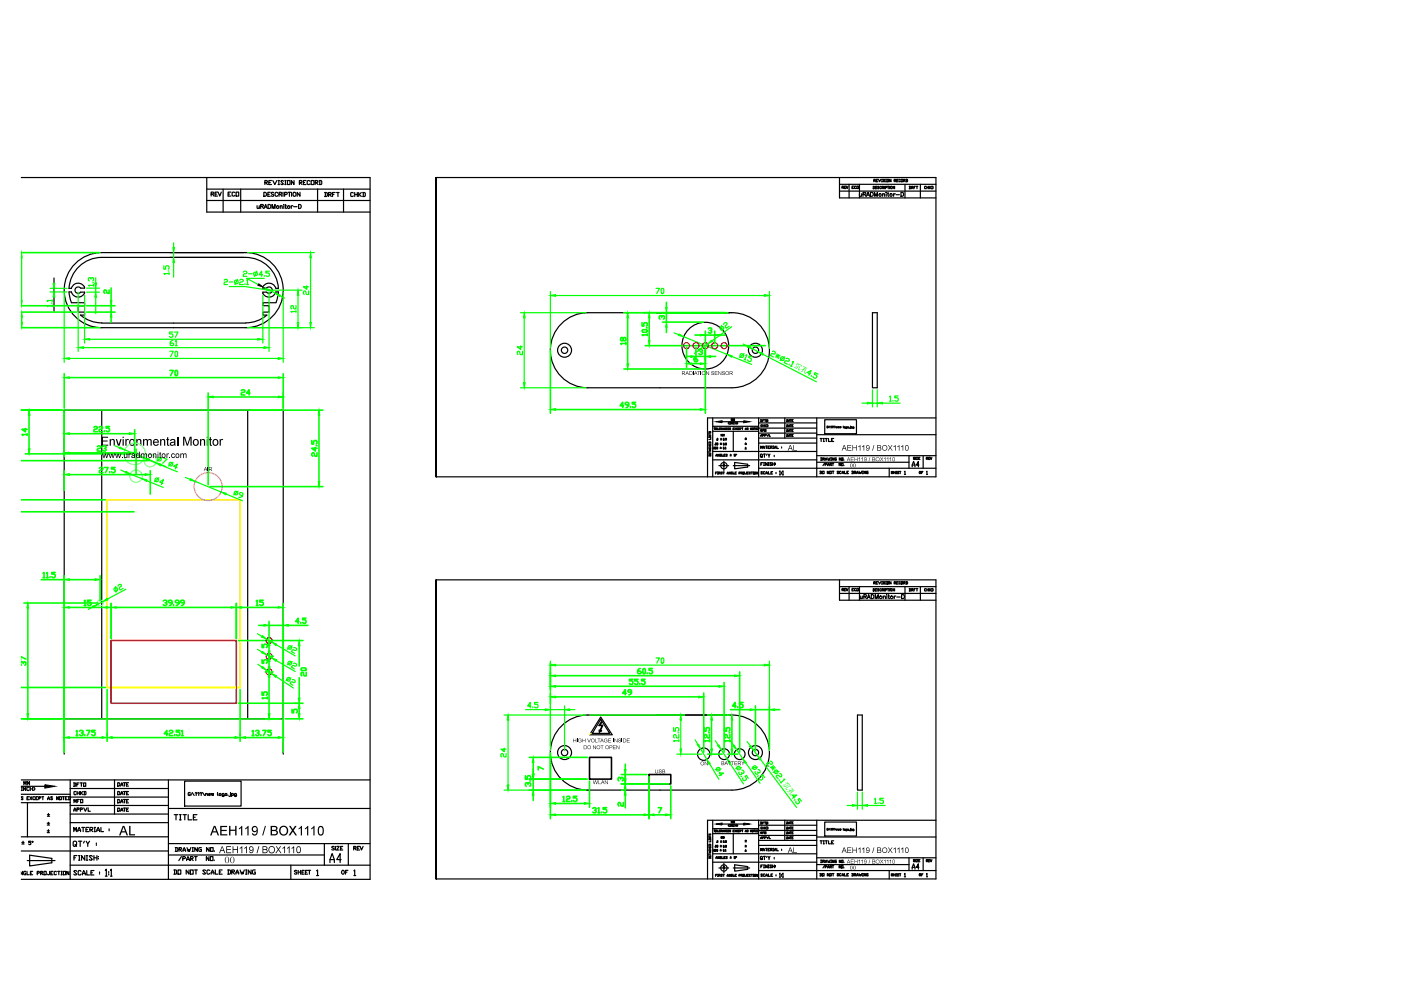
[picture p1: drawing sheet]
<svg xmlns="http://www.w3.org/2000/svg" width="297mm" height="210mm" viewBox="0 0 297 210" stroke-linecap="round" stroke-linejoin="round" font-family="sans-serif">
<g fill="none" stroke="#000" stroke-width=".25">
<path d="M4.4 37.6h74.1v148.8h-74.1M43.8 37.6v7.4h34.7M56.2 38.7h.4l.1-.3-.1-.1h-.4v.8M56.3 38.7l.4 .4M57 38.7h.3M57.6 38.3h-.6v.8h.6M57.8 38.3l.5 .8 .4-.8M58.9 39.1h.3M58.9 38.3h.3M59.1 38.3v.8M60.1 38.4l-.1-.1h-.3l-.2 .1 .6 .6-.1 .1-.5-.1M60.4 39.1h.2"/>
<path d="M60.4 38.3h.2M60.5 38.3v.8M60.9 38.3h.6v.8h-.6zM62.3 38.3v.8l-.5-.8v.8M63.5 38.7h.4l.1-.3-.1-.1h-.4v.8M63.6 38.7l.4 .4M64.3 38.7h.3M64.9 38.3h-.6v.8h.6M65.7 38.4l-.1-.1-.5 .1v.6l.2 .1 .4-.1M66 38.3h.6v.8h-.6zM66.8 38.7h.4l.2-.3-.2-.1h-.4v.8M67 38.7l.4 .4"/>
<path d="M67.7 38.3h.4l.1 .1v.6l-.5 .1M67.8 38.3v.8M11.5 58.9v1.1M15.9 55.9a7.9 7.9 0 0 1 5.7-2.3h30.5a8 8 0 0 1 7.9 7.9 8 8 0 0 1-7.9 8h-30.5a8 8 0 0 1-7.4-4.9 8 8 0 0 1 1.7-8.7zM43.8 42.5h34.7M43.8 40.1h34.7M44.8 41.2l.5-.1v-.3l-.5-.1v.9M45.1 41.2l.3 .4M45.6 41.2h.4M46.1 40.7h-.5v.9h.5M46.2 40.7l.4 .9 .3-.9M47.3 40.1v4.9"/>
<path d="M48.4 41.2h.3M49 40.7h-.6v.9h.6M49.8 40.9l-.2-.2-.4 .2v.5l.2 .2 .4-.2M50.1 40.7h.5v.9h-.5zM51 40.1v4.9M55.9 40.8a.44 .44 0 0 1 .6 .4 .44 .44 0 0 1-.6 .4zM56.8 41.2h.3M57.3 40.8h-.5v.8h.5M58.1 40.9l-.3-.1-.3 .1 .6 .5-.3 .2-.3-.1M58.9 41a.3 .3 0 0 0-.3-.2 .3 .3 0 0 0-.3 .3v.2a.31 .31 0 0 0 .3 .3 .31 .31 0 0 0 .3-.1M59.2 41.2h.5v-.3l-.5-.1v.8M59.5 41.2l.3 .4"/>
<path d="M60 40.8v.8M60.3 41.2h.5l.1-.3-.6-.1v.8M61.1 40.8h.5M61.4 40.8v.8M61.8 40.8v.8M63.6 40.8v.8l-.6-.8v.8M67.3 40.1v4.9M68.8 40.8l.6 .1v.6l-.2 .2h-.4M69 40.8v.9M69.7 41.2h.4l.2-.3-.6-.1v.9M69.8 41.2l.5 .5M70.5 41.2h.3"/>
<path d="M71.1 40.8h-.6v.9M71.4 40.8h.5M71.6 40.8v.9M72.8 40.1v4.9M74.9 40.9l-.1-.1-.4 .1v.6l.1 .2 .4-.2M75.2 40.8v.9M75.2 41.2h.6M75.8 40.8v.9M76.1 40.8v.9M76.2 41.2l.4 .5M76.6 40.8l-.5 .4M76.9 40.8l.5 .1v.6l-.5 .2"/>
<path d="M77 40.8v.9M11.5 61.1v.8M11.5 63v3M14.6 61.1h.5M14.6 61.9h.5M14.6 61.2a6.9 6.9 0 0 1 7-6.6h30.5a6.9 6.9 0 0 1 6.9 6.6M14.6 61.9l.5 2.3M15.1 64.2h2.8v.6h-1.3v1.4h1.3v.6h-.9M15.1 61.2a1.44 1.44 0 0 1 1.4-1.2 1.44 1.44 0 0 1 1.4 1.1h-.8a.68 .68 0 0 0-1-.1 .68 .68 0 0 0 0 1 .68 .68 0 0 0 1-.1h.8a1.44 1.44 0 0 1-1.4 1.1 1.44 1.44 0 0 1-1.4-1.1M17.1 66.8l1.1 .8 1.3 .5 2.1 .4h30.5l1.4-.2 1.3-.4 1.8-1.1M58.5 61.2a1.41 1.41 0 0 0-1.4-1.2 1.41 1.41 0 0 0-1.4 1.1h.8a.68 .68 0 0 1 1-.1 .68 .68 0 0 1 0 1 .68 .68 0 0 1-1-.1h-.8a1.41 1.41 0 0 0 1.4 1.1 1.41 1.41 0 0 0 1.4-1.1M58.5 64.2h-2.8v.6h1.3v1.4h-1.3v.6h.9"/>
<path d="M58.5 61.1h.5M58.5 61.9h.5M59 61.9l-.5 2.3M92.5 122.9v63.5v-63.5h105.9v63.5h-105.9zM178 122.9v4.4h20.4M178 125.8h20.4M178 124.4h20.4M178.5 125h.3v-.2h-.3v.5M178.7 125l.2 .3M179 125h.2M179.3 124.8h-.3v.5h.3M179.4 124.8l.2 .5 .2-.5"/>
<path d="M180 124.4v2.9M180.7 125h.1M181 124.8h-.3v.5h.3M181.5 124.8h-.3l.1 .5 .2-.1M181.7 124.8h.3v.5h-.3zM182.2 124.4v2.9M185.1 124.8l.4 .2-.2 .3h-.2zM185.3 123.6h.2l.1-.2-.3-.1v.5M185.4 123.6l.2 .2M185.6 125.1h.2M185.8 123.6h.1M185.9 124.8h-.3v.5h.3"/>
<path d="M186.1 123.3h-.3v.5h.3M186.2 123.3l.3 .5 .3-.5M186.4 124.9h-.3l.3 .2-.1 .2-.2-.1M186.9 124.9l-.2-.1-.2 .3a.17 .17 0 0 0 .2 .2 .17 .17 0 0 0 .2-.1M186.9 123.8h.2M186.9 123.3h.2M187 123.3v.5M187 125.1l.4-.2-.4-.1v.5M187.2 125.1l.2 .2M187.6 124.8v.5M187.6 123.4h-.3l.3 .3-.1 .1-.2-.1M187.7 125.1h.3l.1-.3h-.4v.5"/>
<path d="M187.8 123.8h.1M187.8 123.3h.1M187.9 123.3v.5M188.1 123.3h.3v.5h-.3zM188.2 124.8h.3M188.3 124.8v.5M188.6 124.8v.5M188.9 123.3v.5l-.3-.5v.5M189.6 123.6h.2l.1-.2-.3-.1v.5M189.7 124.8v.5l-.4-.5v.5M189.7 123.6l.2 .2M190.1 123.6h.2"/>
<path d="M190.4 123.3h-.3v.5h.3M190.9 123.4h-.3v.4l.3-.1M191.1 123.3h.3v.5h-.3zM191.6 123.6h.2l.1-.2-.3-.1v.5M191.7 123.6l.2 .2M191.9 124.4v2.9M192.1 123.3l.3 .1v.3l-.3 .1M192.2 123.3v.5M192.8 124.8l.3 .1v.3l-.3 .1M192.8 124.8v.5M193.3 125.1h.2l.1-.2-.3-.1v.5M193.4 125.1l.2 .2"/>
<path d="M193.8 125.1h.1M194.1 124.8h-.3v.5M194.2 124.8h.4M194.4 124.8v.5M195.1 124.4v2.9M196.4 124.9h-.4l.1 .4 .3-.1M196.5 125.1h.4M196.5 124.8v.5M196.9 124.8v.5M197 124.8v.5M197.1 125.1l.3 .2M197.4 124.8l-.4 .3"/>
<path d="M197.5 124.8l.3 .1v.3l-.3 .1M197.6 124.8v.5M119 153.9a7.9 7.9 0 0 1 5.7-2.3h30.5a8 8 0 0 1 7.9 8 8 8 0 0 1-7.9 7.9h-30.5a8 8 0 0 1-7.4-4.9 8 8 0 0 1 1.7-8.7zM4.4 165.4h74.1M4.4 166.7h5.2M4.4 170.2h10.5M4.4 168.4h10.5M4.4 177.4h31.3M4.5 166.9h.2M4.5 167.6h.2M4.6 179h.5M4.6 178.6h.5"/>
<path d="M4.6 166.9v.7M4.9 169h-.4l.4 .4-.1 .2-.3-.2M4.9 178.4v.5M5.1 166.4v-.7l.2 .5 .2-.5v.7M5.4 166.9v.7l-.4-.7v.7M5.7 169.2h.2M5.8 166.4v-.7l.2 .5 .2-.5v.7M5.8 170.2v7.2M6.2 168.9h-.5v.7h.5M6.2 167l-.1-.1-.4 .1 .1 .6 .4-.1M6.3 168.9l.5 .7M6.4 166.9v.7"/>
<path d="M6.4 167.3h.5M6.5 178.4h-.4v.2l.4 .1v.4l-.4-.1M6.8 168.9l-.5 .7M6.9 178.4l.1 .1-.1 .1-.1-.1zM6.9 166.9v.7M7.1 166.9l.3 .2-.3 .5M7.4 169h-.4v.4l.1 .2 .3-.2M7.6 169.2h.2M8 168.9h-.4v.7h.4M8.2 169.2h.3l.2-.2-.5-.1v.7M8.9 168.9h.3M9.1 168.9v.7"/>
<path d="M10 174.9h.5M10 174.5h.5M10 176.5h.5M10 176.2h.5M10.1 172.7h.4M10.1 173.1h.4M10.1 169.6l.2-.7 .2 .7M10.1 169.3h.4M10.3 172.5v.4M10.3 174.3v.5M10.3 175.9v.5M11.2 169h-.5l.5 .4-.2 .2-.3-.2"/>
<path d="M12.4 168.9v.7l-.4-.7v.7M12.6 168.9h.4v.7h-.4zM13.2 168.9h.5M13.4 168.9v.7M13.9 169.2h.2M14.3 168.9h-.4v.7h.4M14.5 168.9l.4 .1v.4l-.4 .2M14.6 168.9v.7M14.9 165.4v21M14.9 172.6h20.8M14.9 170.8h20.8M14.9 169h20.8"/>
<path d="M14.9 167.2h20.8M14.9 174.4h20.8M15.6 166l.5 .1v.5l-.5 .1M15.6 176.3v-.9l.3 .6 .3-.6v.9M15.6 172l.3-.7 .2 .7M15.6 171.8h.5M15.7 170.2v-.7l.2 .5 .3-.5v.7M15.7 166v.7M15.9 179.1l.2 .1-.4 .3-.2-.3v-.7l.2-.1h.4l.1 .1v.6l-.1 .1 .1 .3M16.2 167.9h-.5l.1 .6 .4-.1M16.3 166.3h.2M16.3 171.6h.4l.1-.2-.5-.1v.7"/>
<path d="M16.4 169.8h.2M16.4 168.2h.4M16.4 167.8v.7M16.5 176.3l.3-.9 .3 .9M16.5 176h.6M16.6 178.4h.7M16.7 166h-.4v.7M16.8 169.5h-.4v.7M16.8 167.8v.7M17 166h.5M17 178.4v1.1M17 171.6h.4l.1-.2-.5-.1v.7"/>
<path d="M17.1 169.5h.4v.7h-.4zM17.1 167.8v.7M17.2 168.2l.3 .3M17.3 166v.7M17.3 175.4h.6M17.5 167.8l-.4 .4M17.6 175.4v.9M17.7 166h.5v.7h-.5zM17.8 171.3l.3 .7 .3-.7M17.8 167.8l.4 .1-.1 .6h-.3M17.9 178.4l-.2 .3M17.9 167.8v.7"/>
<path d="M18.2 175.9h.3M18.3 178.4l.3 .5v.6M18.7 171.3v.7h.5M18.8 175.4h-.6v.9h.6M19 178.4l-.4 .5M19.1 175.9h.4l.2-.3-.2-.2h-.4v.9M19.2 175.9l.5 .4M20 175.4h.3M20 176.3h.3M20.1 175.4v.9M20.4 178.7v.2M20.4 179.1v.1"/>
<path d="M20.5 176.3l.3-.9 .3 .9M20.5 176h.6M21.4 175.4v.9h.5M23.1 175.7v.2M23.1 176v.2M24.3 165.4v7.2M25 166h.2a.4 .4 0 0 1 .2 .3 .4 .4 0 0 1-.2 .4h-.2zM25 171.3h.2a.37 .37 0 0 1 .2 .4 .37 .37 0 0 1-.2 .3h-.2zM25 169.5h.2a.41 .41 0 0 1 0 .7h-.2zM25 167.8h.2a.37 .37 0 0 1 .2 .4 .37 .37 0 0 1-.2 .3h-.2zM25.5 166.7l.3-.7 .3 .7M25.5 172l.3-.7 .3 .7"/>
<path d="M25.5 170.2l.3-.7 .3 .7M25.5 168.5l.3-.7 .3 .7M25.7 166.4h.3M25.7 171.8h.3M25.7 170h.3M25.7 168.3h.3M26.2 166h.4M26.2 171.3h.4M26.2 169.5h.4M26.2 167.8h.4M26.4 166v.7M26.4 167.8v.7"/>
<path d="M26.4 169.5v.7M26.4 171.3v.7M26.8 166.3h.3M26.8 171.6h.3M26.8 169.8h.3M26.8 168.2h.3M27.2 166h-.4v.7h.4M27.2 171.3h-.4v.7h.4M27.2 169.5h-.4v.7h.4M27.2 167.8h-.4v.7h.4M35.7 178.9h42.8M35.7 171.4h42.8"/>
<path d="M35.7 165.4v21M36.9 172.7h.8M37.1 179.7l.6 .1v.6l-.6 .1M37.3 179.7v.8M37.3 172.7v1.1M38 172.7h.4M38 173.8h.4M38.2 172.7v1.1M38.8 172.7h.7M39.2 172.7v1.1M39.6 179.7l.3 .8 .1-.4 .2 .4 .2-.8M39.9 172.7v1.1h.8"/>
<path d="M40.7 179.7h.3M40.9 179.7v.8M41 173.3h.4M41.8 172.7h-.8v1.1h.8M41.8 179.7v.8l-.5-.8v.8M42.7 179.7l-.6 .1 .2 .7h.4v-.4h-.2M44.3 179.7v.8l-.5-.8v.8M44.6 179.7h.6v.8h-.6zM68.8 178.9v4.5M70.9 179.6l-.5-.1v.2l.4 .2 .1 .2h-.6M71.1 179.5v.7M71.4 179.5h.5l-.5 .7h.5"/>
<path d="M72.2 179.8h.3M72.7 179.5h-.5v.7h.5M73.9 178.9v4.5M75 179.8h.3l.2-.2-.5-.1v.7M75.2 179.8l.3 .4M75.8 179.8h.3M76.3 179.5h-.5v.7h.5M76.3 179.5l.3 .7 .4-.7M150.3 179.4v.3h.4v-.3M150.3 179.2v-.2h.3l.1 .2M150.3 177.2v.2M150.3 178v.1"/>
<path d="M150.3 179.8h.4M150.3 179.2h.4M150.3 178h.4M150.3 177.3h.4M150.3 177.6v.2l.3-.2v.2M150.3 176.8v.2l.3-.2v.2M150.5 179.5v.2M150.5 179.8v.3M150.7 178.2v.3h-.4M150.7 178v.1M151.1 176.7h9.7M151.1 175.7h9.7"/>
<path d="M151.1 173.9v12.5M151.4 176h.2M151.5 176v.4M151.6 179.5v.1M151.7 176h.3v.4h-.3zM151.7 179.2l.1 .4-.1-.1zM151.9 178.6h.1M152 179.3h.2v.2h-.2zM152.1 178.2l.1 .4h-.2zM152.1 176v.4h.2M152.5 176.2h.1M152.7 176h-.2v.4h.2"/>
<path d="M152.7 179.5h.3M152.7 179.3h.3M152.8 178.4h.2M152.8 178.6h.2M152.8 176.4v-.4l.3 .1-.3 .1 .3 .2M152.8 179.2v.3M152.9 177.8v-.4l.1 .2 .1-.2v.4M152.9 178.2v.3M153.1 174.7h4.6M153.2 176.4l.1-.4 .1 .4M153.2 176.2h.2M153.3 177.8v-.4l.1 .2 .1-.2v.4"/>
<path d="M153.4 179.3h.1v.3zM153.4 178.2l.1 .4h-.1zM153.6 178.6h.1M153.6 179.5v.1M153.8 179.3h.2l-.2 .3h.2M153.8 178.3l.2-.1-.1 .2M153.8 176v.4l-.2-.4v.4M154 178.4v.2h-.2M154.2 176.1h-.3l.1 .3 .2-.1M154.3 176.2h.2M154.5 176h-.2v.4h.2M154.5 174.8l-.1 .2 .1 .2"/>
<path d="M154.7 174.8h.1M154.7 175.2h.1M154.7 174.8v.4M154.9 176.1l-.2-.1v.1l.2 .2h-.2M155 174.5v-.4l.2 .3 .1-.3v.4M155.3 174.8v.4l-.3-.4v.4M155.4 176.2h.2M155.5 174.5v-.4l.1 .3 .1-.3v.4M155.5 176.7v4.3M155.7 176h-.3v.4h.3M155.7 174.9h-.3v.3h.3M155.8 176l.2 .4"/>
<path d="M155.9 174.8v.4M155.9 175h.2M156 176l-.2 .4M156.1 174.8v.4M156.3 174.8l.1 .2-.1 .2M156.4 176.1h-.3v.2h.3M156.5 176.2h.2M156.8 176h-.3v.4h.3M156.9 176.2l.3-.1-.3-.1v.4M157.3 176h.2M157.4 176v.4M158 178.2h.3"/>
<path d="M158 179.5h.3M158 179.3h.3M158 178.5h.3M158 176.4l.1-.4 .2 .4M158 176.2h.3M158.1 179.2v.3M158.1 178.1v.3M158.6 176.1l-.2-.1 .2 .3h-.2M159.4 176v.4l-.3-.4v.4M159.5 176h.2v.4h-.2zM159.9 176h.2M160 176v.4"/>
<path d="M160.3 176.2h.1M160.5 176h-.2v.4h.2M160.6 176l.2 .1v.2l-.2 .1M160.7 176v.4M160.8 173.9v12.5M160.8 178.2h12.4M160.8 177.1h12.4M160.8 176.1h12.4M160.8 175h12.4M160.8 179.2h12.4M161.3 174.3h.2v.4h-.2zM161.3 177.8l.1-.4 .2 .4"/>
<path d="M161.3 177.7h.3M161.3 176.7v-.3l.1 .2 .2-.2v.3M161.6 175.4h-.3v.3h.3M161.7 177.6l.3-.1-.3-.1v.4M161.7 174.5h.1M161.7 176.6h.2M161.7 175.6h.3M161.7 175.4v.4M161.9 174.3h-.2v.4M162 176.4h-.3v.3M162 175.4v.4M162.1 174.3h.3"/>
<path d="M162.1 177.6l.3-.1-.3-.1v.4M162.1 176.4h.3v.3h-.3zM162.2 175.4v.4M162.2 175.6l.2 .2M162.2 174.3v.4M162.3 179.9h.4M162.4 175.4l-.2 .2M162.5 174.3h.3v.4h-.3zM162.5 179.9v.5M162.5 177.4l.3 .4 .2-.4M162.5 175.4h.3v.3l-.3 .1M162.6 175.4v.4"/>
<path d="M163.1 177.4v.4h.2M163.2 179.9h-.4v.5h.4M163.9 179.9h.1M163.9 179.9v.5M164.7 179.9v.5h.3M166.4 173.9v4.3M166.8 174.3h.2a.23 .23 0 0 1 .1 .3 .23 .23 0 0 1-.3 .1zM166.8 177.4l.2 .1a.23 .23 0 0 1 .1 .2 .23 .23 0 0 1-.3 .1zM166.8 176.4h.2a.23 .23 0 0 1 .1 .3 .23 .23 0 0 1-.3 .1zM166.8 175.4h.2a.23 .23 0 0 1 .1 .3 .23 .23 0 0 1-.3 .1zM167.2 174.7l.1-.4 .2 .4M167.2 177.8l.1-.4 .2 .4"/>
<path d="M167.2 176.8l.1-.4 .2 .4M167.2 175.8l.1-.4 .2 .4M167.2 174.5h.2M167.2 177.7h.2M167.2 176.7h.2M167.2 175.6h.2M167.5 176.4h.3M167.5 177.4h.3M167.5 174.3h.3M167.5 175.4h.3M167.7 174.3v.4M167.7 175.4v.4"/>
<path d="M167.7 176.4v.4M167.7 177.4v.4M167.9 176.6h.1M167.9 174.5h.1M167.9 177.6h.1M167.9 175.6h.1M168.2 174.3h-.3v.4h.3M168.2 177.4h-.3v.4h.3M168.2 176.4h-.3v.4h.3M168.2 175.4h-.3v.4h.3M173.2 177.5h25.2M173.2 173.9v12.5"/>
<path d="M173.9 178.3h.4M174.1 178.3v.6M174.6 178.9h.2M174.6 178.3h.2M174.6 178.3v.6M175 178.3h.4M175.2 178.3v.6M175.7 178.3v.6h.4M176.3 178.6h.2M176.8 178.3h-.5v.6h.5M198.4 173.9h-48.4v12.5M4.4 180.4h31.3"/>
<path d="M4.8 184.7v.8l-.4-.6M5.5 184.7l-.5 .2 .1 .6h.4v-.4h-.1M5.7 184.7v.8h.5M5.8 182.5h5.9M6.3 181.3l4.7 .7v.9l-4.7 .7zM6.5 185.1h.2M6.9 184.7h-.4v.8h.4M7.9 185.1h.3l.2-.2-.5-.2v.8M8.6 185.1h.4l.1-.2-.5-.2v.8M8.7 185.1l.4 .4M9.3 184.7h.5v.8h-.5zM10.5 184.7v.6l-.1 .2-.3-.2"/>
<path d="M10.8 185.1h.2M11.2 184.7h-.4v.8h.4M12 184.9l-.1-.2-.4 .2 .1 .6 .4-.2M12.2 184.7h.5M12.5 184.7v.8M12.9 185.5h.3M12.9 184.7h.3M13.1 184.7v.8M13.4 184.7h.5v.8h-.5zM14.6 184.7v.8l-.4-.8v.8M14.9 183.4h63.6M15.7 181.9h.3"/>
<path d="M16.3 184.7l-.5-.1-.2 .1 .7 .6-.2 .2-.5-.2M16.3 181.4h-.6v1M16.7 181.4h.3M16.7 182.4h.3M16.8 181.4v1M17.2 184.7l-.2-.1h-.3l-.1 .1 .1 .8h.3l.2-.2M17.5 185.5l.3-.9 .3 .9M17.5 185.2h.6M18 181.4v1l-.7-1v1M18.3 181.4h.3M18.3 182.4h.3M18.4 184.6v.9h.6"/>
<path d="M18.4 181.4v1M19.3 185h.3M19.6 181.6l-.2-.2h-.3l-.2 .2 .7 .6-.2 .2h-.3l-.2-.2M19.9 184.6h-.6v.9h.6M19.9 181.9h.7M19.9 181.4v1M20.6 181.4v1M20.8 181.6h.1M20.8 182h.1M21.1 184.9v.1M21.1 185.2v.1M22.3 184.5l.2-.2v1.5"/>
<path d="M22.3 185.8h.4M23.1 184.8v.2M23.1 185.3v.2M23.4 184.5l.2-.2v1.5M23.4 185.8h.4M35.7 181.3h33.1M36.9 184.5l.5 .1-.1 .7h-.4M37 184.5v.8M37.7 184.5h.6v.8h-.6zM38 180.1h.4l.1-.3-.5-.1v.8M38.1 180.1l.4 .4M38.5 181.6l-.6 .9"/>
<path d="M38.8 182h.4l.1-.2-.1-.2h-.4v.9M38.8 180.5l.3-.8 .2 .8M38.8 180.3h.5M39.6 182.5l.3-.9 .3 .9M39.6 182.2h.6M40.1 184.5v.8l-.6-.8v.8M40.4 184.5h.6v.8h-.6zM40.4 182h.4l.2-.2-.2-.2h-.4v.9M40.5 182l.5 .5M40.7 180.5h.3M41.3 181.6h.5M41.3 184.5h.5"/>
<path d="M41.5 181.6v.9M41.6 184.5v.8M43.6 184.6l-.1-.1-.5 .1 .6 .6-.1 .1-.5-.1M44.3 181.6v.9l-.5-.9v.9M44.5 184.6l-.2-.1-.4 .1v.6l.1 .1 .5-.1M44.6 181.6h.5v.9h-.5zM44.8 185.3l.3-.8 .3 .8M44.8 185h.6M45.4 182.3v.2M45.4 180.4v.1M45.7 184.5v.8h.5M46.5 184.9h.3"/>
<path d="M47.1 184.5h-.6v.8h.6M48.3 184.5l.6 .1v.6l-.2 .1h-.4M48.4 184.5v.8M49.1 184.9h.5l.1-.3-.6-.1v.8M49.3 184.9l.4 .4M50 185.3l.3-.8 .3 .8M50 185h.6M50.9 184.5l.3 .8 .1-.4 .2 .4 .3-.8M52.1 185.3h.2M52.1 184.5h.2M52.2 184.5v.8M53.2 184.5v.8l-.6-.8v.8"/>
<path d="M54.1 184.5l-.6 .1v.6l.2 .1h.4v-.4h-.1M61.7 183.4v3M62.9 184.7l-.1-.2-.4 .2 .5 .3v.3l-.5-.1M63.2 184.5v.8M63.2 184.9h.5M63.7 184.5v.8M64 184.9h.3M64.5 184.5h-.5v.8h.5M64.7 184.9h.3M65.2 184.5h-.5v.8h.5M65.3 184.5h.5M65.6 184.5v.8"/>
<path d="M67.1 184.6l.2-.1v1.1M67.1 185.6h.4M70 182.9v-.6l.4-1.3 .5 1.3v.6M70 182.3h.9M72.3 182.3h-.9l.7-1.3v1.9M72.6 184.6v-.1a.38 .38 0 0 1 .4 .4 .38 .38 0 0 1-.4 .4l-.2-.3zM73.3 184.9h.3M73.8 184.5h-.5v.8M75 184.6l.2-.1v1.1M75 185.6h.4M150.3 182v-.3h.3l.1 .3M150.3 181.4v.2h.4v-.2"/>
<path d="M150.3 182h.4M150.3 181v.2M150.3 181.1h.4M150.3 180.1h.4M150.3 180.2v.2h.3v-.2M150.5 181.5v.1M150.6 180.6v.2M150.7 180.6l-.4 .1 .4 .1M151.1 181h22.1M151.1 182.8h22.1M151.2 180.4v.1M151.3 180.1h.2l-.1 .4z"/>
<path d="M151.7 180.1h.1v.4zM151.7 185.6h.2M151.8 182l.1-.4 .2 .4M151.8 181.9h.3M152 180.1h.2l-.1 .4zM152 185.4h-.3v.4M152.1 185.8h.2M152.1 185.4h.2M152.2 185.4v.4M152.4 185.6l.3-.2h-.3v.4M152.4 184h2.1M152.5 181.6v.4l-.3-.4v.4"/>
<path d="M152.5 185.6l.2 .2M152.7 180.2h.2M152.7 180.4h.2M152.8 180.1v.2M152.9 181.6l-.3 .1 .1 .3h.2l-.1-.2M153.1 181.6v.4h.3M153.1 185.4h-.3l.3 .3h-.3M153.3 185.4h.3M153.4 180.1l.1 .4-.1-.1zM153.4 185.4v.4M153.5 183.1v1.9M153.5 181.8h.1"/>
<path d="M153.6 180.4v.1M153.8 180.2l.1-.1v.4M153.8 181.6h-.3v.4h.3M153.8 180.5h.1M154.2 185.8l.1-.4 .1 .4M154.2 185.7h.2M154.2 181.7h-.3l.3 .3h-.3M154.8 182h.2M154.8 181.7h.2M154.8 185.4v.4l-.2-.4v.4M154.9 181.6v.3M155.3 185.4h-.3v.4h.3l-.1-.2"/>
<path d="M155.4 185.4v.4h.3M155.5 184h3.4M155.8 183.4l2.7 .3v.6l-2.7 .4zM155.9 185.6h.1M155.9 181.6h-.3l.3 .2v.2h-.3M156.1 181.7h.1zM156.1 185.4h-.2v.4h.2M156.7 185.6l.3-.2h-.3v.4M157.1 185.6l.3-.2h-.3v.4M157.2 185.6l.2 .2M157.5 185.4h.3v.4h-.3zM158 180.5h.2"/>
<path d="M158 180.3h.2M158.1 180.1v.3M158.3 185.4v.3h-.3M158.4 185.6h.2M158.7 185.4h-.3v.4h.3M159.1 185.4h-.2v.4l.2-.1M159.3 185.4h.2M159.4 185.4v.4M159.7 185.8h.1M159.7 185.4h.1M159.7 185.4v.4M160 185.4h.3v.4h-.3z"/>
<path d="M160.7 185.4v.4l-.3-.4v.4M160.8 184.6h37.6M161.3 180.4v-.5l.1 .3 .2-.3v.5M161.3 183.7h.2M161.4 182l.1 .1-.2 .2v-.7l.3 .1-.1 .4 .1 .2M161.6 185.4h-.3l.3 .3h-.3M161.7 183.4h-.4v.6M161.8 180.4l.1-.5 .2 .5M161.8 180.2h.3M161.9 181.6h.4M161.9 183.4h.2M161.9 184h.2"/>
<path d="M162 183.4v.6M162.1 181.6v.7M162.2 185.4h-.4v.3h.4M162.4 185.8l.1-.5 .3 .5M162.4 185.6h.4M162.6 181.6l-.1 .2M162.7 183.4v.6l-.4-.6v.6M162.8 181.6l.2 .7M162.8 180.1h.2M162.8 183.4h.2M162.8 184h.2M162.9 185.3v.5h.4"/>
<path d="M163 183.4v.6M163.3 181.6l-.3 .3M163.3 180.1h.3l.1-.1-.4-.1v.5M163.4 180.1l.3 .3M163.5 185.6h.1M163.6 183.5h-.4l.4 .4-.1 .1-.3-.1M163.8 185.3h-.3v.5h.3M163.8 183.7h.4M163.8 183.4v.6M163.9 180.4h.1M164.1 181.8v.1M164.1 182v.1"/>
<path d="M164.2 180.4l.2-.5 .1 .5M164.2 180.2h.3M164.2 183.4v.6M164.4 183.5h.1M164.4 183.8h.1M164.5 185.5v.1M164.5 185.6v.1M165.2 185.3l.2-.2v.9M165.2 186h.3M165.7 185.4v.2M165.7 185.7v.1M165.7 180.1h.1"/>
<path d="M165.7 180.2v.1M165.9 185.3l.1-.2v.9M165.9 186h.2M173.2 181.9h25.2M173.2 183.3h19.5M173.8 185.2l.4 .1v.3l-.4 .1M173.9 185.2v.5M174 182.4l.3 .1v.3l-.3 .1M174.1 182.4v.5M174.3 185.2h.4v.5h-.4zM174.5 182.6h.2l.1-.1-.3-.1v.5M174.6 182.6l.2 .3"/>
<path d="M174.8 183.5l-.3 .5M174.9 183.8h.3l.1-.2-.4-.1v.5M175 182.9l.2-.5 .1 .5M175 182.7h.3M175.5 184l.1-.5 .2 .5M175.5 183.9h.3M175.5 182.4l.2 .5v-.3l.1 .3 .2-.5M175.7 185.2v.5l-.3-.5v.5M175.9 185.2h.4v.5h-.4zM176 183.8h.2l.1-.2-.3-.1v.5M176 183.8l.3 .2M176.1 182.4h.2"/>
<path d="M176.1 182.9h.2M176.2 182.4v.5M176.4 185.2h.4M176.4 183.5h.4M176.6 183.5v.5M176.6 185.2v.5M176.8 182.4v.5l-.3-.5v.5M177.3 182.4l-.3 .1 .1 .4h.2l-.1-.3M177.8 185.3l-.2-.1-.1 .1 .3 .3h-.3M178.2 183.5v.5l-.3-.5v.5M178.3 182.4v.5l-.4-.5v.5M178.3 185.3h-.3l.1 .4 .2-.1"/>
<path d="M178.4 183.5h.4v.5h-.4zM178.5 182.4h.3v.5h-.3zM178.5 185.7l.2-.5 .2 .5M178.5 185.6h.4M178.9 182.8v.1M178.9 183.9v.1M179 185.2v.5h.4M179.6 185.5h.1M179.9 185.2h-.3v.5h.3M180.6 185.2l.4 .1v.3l-.4 .1M180.7 185.2v.5M181.1 185.5h.3l.1-.2-.4-.1v.5"/>
<path d="M181.2 185.5l.3 .2M181.6 185.7l.2-.5 .2 .5M181.6 185.6h.4M182.1 185.2l.2 .5 .1-.2 .1 .2 .2-.5M182.9 185.2h.1M182.9 185.7h.1M182.9 185.2v.5M183.5 185.2v.5l-.3-.5v.5M184 185.2l-.3 .1 .1 .4h.2v-.2M188.5 184.6v1.8M189.3 185.3h-.3v.1l.3 .2h-.3M189.4 185.5h.4"/>
<path d="M189.4 185.3v.4M189.8 185.3v.4M189.9 185.5h.2M190.2 185.3h-.3v.4h.3M190.4 185.5h.1M190.6 185.3h-.2v.4h.2M190.7 185.3h.3M190.9 185.3v.4M191.7 185.3l.2-.1v.7M191.7 185.9h.3M192.7 181.9v2.7M193.4 184.3l.3-1.2 .3 1.2"/>
<path d="M193.4 183.9h.6M194 182.3h-.3l.3 .3-.1 .1-.2-.1M194.1 182.3v.4M194.3 182.3h.3l-.3 .4h.3M194.8 182.5h.1M194.8 183.9h-.5l.4-.8v1.2M195.1 182.3h-.3v.4h.3M195.4 185.5h.2M195.7 185.3h-.3v.4M195.7 181.9v2.7M196.4 182.5l.3-.1v-.1h-.3v.4M196.4 185.3l.1-.1v.7"/>
<path d="M196.4 185.9h.3M196.6 182.5l.1 .2M196.9 182.5h.1M197.2 182.3h-.3v.4h.3M197.2 182.3l.2 .4 .2-.4"/>
<circle cx="62.4" cy="41.2" r=".4"/>
<circle cx="189" cy="125" r=".22"/>
<circle cx="119.7" cy="159.6" r="1.48"/>
<circle cx="119.7" cy="159.6" r=".68"/>
<circle cx="149.2" cy="159.9" r="1.31"/>
<circle cx="160.2" cy="159.6" r="1.48"/>
<circle cx="160.2" cy="159.6" r=".68"/>
<circle cx="153.5" cy="184" r=".68"/>
<circle cx="195.1" cy="185.5" r=".21"/>
</g>
<g fill="#000">
<path d="M27.4 175.1h.3v1.8h.9v.2h-1.2zM46.7 175.1h1.5v.3h-1.2v.6h1.1v.2h-1.1v.7h1.2v.2h-1.5zM48.6 175.1h.3v.8h1v-.8h.3v2h-.3v-.9h-1v.9h-.3zM50.7 175.6l.7-.5v2h-.3v-1.5l-.4 .3zM52 175.6l.7-.5v2h-.2v-1.5l-.5 .3zM56.2 175.1h.2l-.6 2h-.2zM61.3 175.1h.3l.5 .7 .4-.7h.4l-.6 1 .7 1h-.4l-.5-.8-.6 .8h-.3l.7-1zM63.3 175.6l.7-.5v2h-.2v-1.5l-.5 .3zM64.6 175.6l.8-.5v2h-.3v-1.5l-.5 .3zM66 175.6l.7-.5v2h-.3v-1.5l-.4 .3zM48 179.4h1v.2h-.9v.5h.8v.1h-.8v.5h.9v.2h-1zM49.3 179.4h.2v.6h.8v-.6h.1v1.5h-.1v-.7h-.8v.7h-.2z"/>
<path d="M50.8 179.8l.6-.4v1.5h-.2v-1.2l-.4 .3zM51.8 179.8l.5-.4v1.5h-.1v-1.2l-.4 .3zM54.8 179.4h.2l-.4 1.5h-.2zM58.5 179.4h.2l.3 .6 .4-.6h.2l-.5 .7 .6 .8h-.2l-.5-.7-.4 .7h-.2l.5-.8zM59.9 179.8l.5-.4v1.5h-.1v-1.2l-.4 .3zM60.9 179.8l.5-.4v1.5h-.2v-1.2l-.3 .3zM61.8 179.8l.6-.4v1.5h-.2v-1.2l-.4 .3zM168.2 179.7h.1v1h.7v.2h-.8zM179.6 179.7h.9v.1h-.7v.4h.6v.1h-.6v.4h.7v.2h-.9zM180.4 182.3h.6h-.5v.3h.5l-.5 .1v.3l.5 .1h-.6zM180.7 179.7h.2v.5h.6v-.5h.2v1.2h-.2v-.6h-.6v.6h-.2zM181.2 182.3l.1 .3h.5v-.3v.8v-.4h-.5l-.1 .4z"/>
<path d="M182 182.5l.3-.2v.8v-.7zM182 180l.4-.3v1.2h-.1v-1l-.3 .2zM182.6 182.5l.3-.2v.8l-.1-.7zM182.8 180l.4-.3v1.2h-.1v-1l-.3 .2zM184.4 182.3l-.2 .8zM185.3 179.7h.1l-.4 1.2h-.1zM186.6 182.3l.3 .3 .4-.3-.3 .4 .3 .4-.4-.4-.4 .4 .4-.4zM187.4 182.5l.3-.2v.8v-.7zM188.3 179.7l.4 .4 .5-.4-.4 .5 .5 .7-.6-.6-.5 .6 .5-.7zM188 182.5l.3-.2v.8l-.1-.7zM188.6 182.5l.3-.2v.8l-.1-.7zM189.4 180l.5-.3v1.2h-.1v-1l-.4 .2z"/>
<path d="M190.2 180l.5-.3v1.2h-.1v-1l-.4 .2zM191 180l.5-.3v1.2h-.1v-1l-.4 .2z"/>
<path d="M26 175.1h.4l.7 2h-.3l-.2-.6h-.8l-.3 .6h-.3zM26.2 175.4l-.3 .8h.6z"/>
<path d="M45.3 175.1h.4l.8 2h-.4l-.2-.6h-.8l-.3 .6h-.3zM45.5 175.4l-.3 .8h.6z"/>
<path d="M53.5 175.3a.71 .71 0 0 1 .9 0 .71 .71 0 0 1 .3 .8 .72 .72 0 0 1-.3 .9 .72 .72 0 0 1-.9-.1l-.1-.2h.3a.45 .45 0 0 0 .6 .1 .45 .45 0 0 0 .1-.6 .63 .63 0 0 1-.9 0 .63 .63 0 0 1 0-.9zM53.6 175.8a.41 .41 0 0 0 .8 0 .41 .41 0 0 0-.8 0z"/>
<path d="M57.4 175.1h.8a.5 .5 0 0 1 .6 .3 .5 .5 0 0 1-.3 .6 .58 .58 0 0 1 .4 .8 .58 .58 0 0 1-.7 .3h-.8zM57.7 175.4v.6h.4a.33 .33 0 0 0 .5-.4 .33 .33 0 0 0-.5-.2zM57.7 176.2v.7h.6a.35 .35 0 0 0 .3-.5 .35 .35 0 0 0-.5-.2z"/>
<path d="M59.2 176.1a1.01 1.01 0 0 1 2 0 1.01 1.01 0 0 1-2 0zM59.7 175.5a.77 .77 0 0 0-.2 1.1 .77 .77 0 0 0 1.1 .1 .77 .77 0 0 0 .1-1.1 .77 .77 0 0 0-1-.1z"/>
<path d="M67.6 175.2a.72 .72 0 0 1 .9 .1 .72 .72 0 0 1 .2 .8 .68 .68 0 0 1-.3 1 .68 .68 0 0 1-1-.3v-1.1zM67.7 175.5a1.04 1.04 0 0 0 .3 1.4 .96 .96 0 0 0 0-1.5z"/>
<path d="M47 179.4h.2l.6 1.5h-.2l-.2-.5h-.6l-.2 .5h-.1zM47.1 179.6l-.2 .7h.5z"/>
<path d="M48 181.7a.89 .89 0 0 0 .1 1.3 .82 .82 0 0 0 0-1.3zM47.8 181.8a.52 .52 0 0 1 .7 0 .52 .52 0 0 1 .1 .7 .48 .48 0 0 1-.6 .5 .48 .48 0 0 1-.3-.7z"/>
<path d="M49.1 181.7a.89 .89 0 0 0 .2 1.3 .82 .82 0 0 0 0-1.3zM48.9 181.8a.52 .52 0 0 1 .7 0 .52 .52 0 0 1 .1 .7 .48 .48 0 0 1-.6 .5 .48 .48 0 0 1-.3-.7z"/>
<path d="M52.9 179.6a.61 .61 0 0 1 .8 .1 .61 .61 0 0 1 0 .7 .45 .45 0 0 1-.4 .5 .45 .45 0 0 1-.5-.4h.2a.33 .33 0 0 0 .5 .2 .33 .33 0 0 0 .1-.5 .47 .47 0 0 1-.7 .1 .47 .47 0 0 1 0-.7zM53 179.9a.32 .32 0 0 0 .6 0 .32 .32 0 0 0-.6 0z"/>
<path d="M55.7 179.4h.5a.4 .4 0 0 1 .5 .3 .4 .4 0 0 1-.2 .4 .41 .41 0 0 1 .2 .6 .41 .41 0 0 1-.5 .2h-.5zM55.8 179.6v.5h.4a.24 .24 0 0 0 .3-.2 .24 .24 0 0 0-.2-.3zM55.8 180.2v.5l.7-.1a.27 .27 0 0 0 0-.3 .27 .27 0 0 0-.3-.1z"/>
<path d="M57.1 179.6a.72 .72 0 0 1 1.1 .1 .72 .72 0 0 1-.2 1 .72 .72 0 0 1-1.1-.3zM57.1 180.1a.57 .57 0 0 0 1.1 0 .57 .57 0 0 0-1.1 0z"/>
<path d="M63 179.5a.53 .53 0 0 1 .7 .1 .53 .53 0 0 1 .1 .6 .53 .53 0 0 1-.5 .7 .53 .53 0 0 1-.5-.7zM63.1 179.7a.62 .62 0 0 0 .3 1 .61 .61 0 0 0 .3-.6 .61 .61 0 0 0-.5-.5z"/>
<path d="M167.5 179.7h.1l.5 1.2h-.1l-.2-.4h-.5l-.1 .4h-.2zM167.6 179.8l-.3 .5h.5z"/>
<path d="M178.9 179.7h.2l.4 1.2h-.1l-.2-.4h-.5l-.1 .4h-.2zM179 179.8l-.2 .5h.4z"/>
<path d="M179.9 182.3l.4 .8-.2-.3h-.4l-.2 .3zM179.9 182.3l-.1 .5h.3z"/>
<path d="M180.4 183.6a.32 .32 0 0 0-.1 .4 .32 .32 0 0 0 .3 .2v-.5zM180.3 183.7l.1-.1a.34 .34 0 0 1 .4 .4 .34 .34 0 0 1-.5 .3z"/>
<path d="M181.1 183.6a.32 .32 0 0 0-.1 .4 .32 .32 0 0 0 .3 .2v-.5zM181 183.7l.1-.1a.34 .34 0 0 1 .3 .4 .34 .34 0 0 1-.4 .3z"/>
<path d="M183.3 182.3a.35 .35 0 0 1 .5 .4 .35 .35 0 0 1-.6 .3h.4l.1-.3a.26 .26 0 0 1-.4 0 .26 .26 0 0 1 0-.4zM183.3 182.5a.2 .2 0 0 0 .4 0 .2 .2 0 0 0-.4 0z"/>
<path d="M183.7 179.8a.54 .54 0 0 1 .7 .4 .54 .54 0 0 1-.6 .6l-.2-.2 .5 .1 .1-.4a.37 .37 0 0 1-.5 0 .37 .37 0 0 1 0-.5zM183.7 180.1a.26 .26 0 0 0 .5 0 .26 .26 0 0 0-.5 0z"/>
<path d="M184.9 182.3l.6 .1v.6l-.6 .1zM185 182.3v.3l.4-.1v-.1zM185 182.7v.3l.5-.1-.1-.2z"/>
<path d="M185.7 182.7a.42 .42 0 0 1 .8 0 .42 .42 0 0 1-.8 0zM185.7 182.7a.35 .35 0 0 0 .7 0 .35 .35 0 0 0-.7 0z"/>
<path d="M186 179.7h.4a.31 .31 0 0 1 .4 .1 .31 .31 0 0 1-.1 .4l.2 .3-.2 .3-.7 .1zM186.1 179.8v.4l.6-.1-.1-.3zM186.1 180.3v.4l.6-.1v-.2z"/>
<path d="M187 180.3a.6 .6 0 0 1 1.2 0 .6 .6 0 0 1-1.2 0zM187.2 180.3a.45 .45 0 0 0 .8 0 .45 .45 0 0 0-.8 0z"/>
<path d="M189.3 182.3a.38 .38 0 0 1 .4 .4 .38 .38 0 0 1-.4 .3zM189.3 182.4l.1 .6a.3 .3 0 0 0 .2-.3 .3 .3 0 0 0-.3-.3z"/>
<path d="M192.1 179.7a.55 .55 0 0 1 .6 .5 .55 .55 0 0 1-.6 .6 .86 .86 0 0 1 0-1.1zM192.1 179.9l-.1 .6 .2 .2a.45 .45 0 0 0 .3-.4 .45 .45 0 0 0-.3-.5z"/>
<circle cx="153.5" cy="184" r=".25"/>
</g>
<path d="M54.8 60.2l.9 .6-1-.3zM9.5 166.4l2.2 .3-2.2 .4zM151.8 174.7l1.3-.2v.4zM157.7 174.5l1.2 .2-1.2 .2z" fill="#000" stroke="#000" stroke-width=".21"/>
<g fill="none" stroke="#0f0" stroke-width=".25">
<path d="M19.3 59.2l-.2-.3-.4 .1v.4l.2 .2M19.3 59l.2-.1 .3 .1v.4l-.1 .2M19.7 60h.1M20.3 58.9v1.1M34.7 56.4v.7h.4v-.6l.2-.1h.4l.1 .1v.4l-.1 .2M35.7 57.5h.1M35.8 58h-1.1l.2 .2M35.8 57.8v.4M36.8 51.5v1.1M36.8 53.6v1M36.8 55.7v3.1M47.5 59.4l.2-.2h.4l.1 .2-.1 .4h-.4l-.2 .2v.3h.7"/>
<path d="M48.6 59.8h.7M49.7 59.6l.6-.2 .2 .2v.4l-.2 .2h-.4l-.2-.2zM50.4 59.2l-.6 1.1M50.8 59.4l.2-.2 .6 .2-.2 .4-.6 .2v.3h.8M51.6 57.7l.2-.2h.3l.2 .2-.2 .3h-.3l-.2 .3v.3h.7M52.3 59.4l.2-.2v1.1M52.5 53.6h14.2M52.7 58h.7M53.8 57.9l.5-.2 .2 .2v.4l-.5 .1-.2-.1zM54.5 57.5l-.6 1.1M55.6 58.3h-.7l.6-.8v1.1M56 59h-3.7l2.5 1.3"/>
<path d="M56 58.4v.2M57.1 57.5h-.7v.4h.5l.2 .1v.4l-.2 .2-.5-.2M65.8 54.7v13.7M10.6 61.1h3.6M10.6 61.9h3.6M10.9 64.3h.2M11.1 64.8h-1.1l.1 .2M11.1 63.7h-1.1l.1 .2M11.1 63.5v.4M11.1 64.7v.3M13.6 61.9v14.9M14.7 76h44.2"/>
<path d="M16.6 61.9v12.6M17.7 73.7h38.2M17.9 62.6v10.1M18.4 61.9h2.7M18.4 61.1h2.7M19 71.9h35.6M19.8 60.5h-1.1l.2 .2M19.8 60.3v.4M20.3 61.1v.8M20.3 63v3.5M36 74.5h.7l-.5 1.1M36.6 72.2l-.5 .3v.6l.2 .2h.3l.2-.2-.2-.4h-.5"/>
<path d="M36.6 70.4h-.7v.4h.6l.1 .2v.3l-.1 .2h-.4l-.2-.2M37 70.4h.7l-.5 1.1M37.2 72.4l.2-.2v1.1M37.2 73.3h.4M37.3 74.5l.4 .2v.7l-.2 .2-.4-.2v-.7zM48.6 60.8h3.4l4.7 .7M51.9 60.2v.1M52.3 60.3h.4M52.5 69.5h14.2M55.7 60.8l2.7 1.4M55.7 62.6v10.1M57 61.9v12.6"/>
<path d="M57.5 61.5h6.5M59.4 62.7l.9 .5M60 61.9v14.9M62.8 66h-1.1l.2 .2M62.8 64.8v.7l-.6-.2v-.4l-.2-.1-.3 .1v.4l.2 .2M62.8 65.9v.3M63.2 62.6v5.8M65 60.6v.7l-.7-.5h1.1M65.4 61.7v.7h-.4l-.3-.7-.4 .2 .2 .5M139.1 139.5h.7l-.5 1.1M140.4 139.5l.3 .2v.7l-.1 .2-.4-.2v-.7zM106.9 151.6h17.3"/>
<path d="M106.9 158.6v.8l-.7-.6h1.1M107.3 159.8v.7h-.4l-.2-.2v-.4l-.2-.1-.3 .1v.4l.2 .2M107.7 152.7v13.7M111.4 150.5h4.2M112.6 149.7h-.7l.5-.8v1.2M113 149.9v.2M114.1 148.9h-.8v.4h.6l.2 .2-.2 .6h-.4l-.2-.2M116.7 140.2v18.9M116.7 150.5h3M117.8 141h44.2M119.7 149.7v9.4M120.8 150.5h1.1"/>
<path d="M158.4 157.2l.7 .9M163.1 140.2v18.9M106.9 167.5h17.3M161.2 161l7.7 10.2M163.3 161.4l.5 .3-.1 .3h-.4l-.5-.3-.3 .2 .5 .6M163.3 162.7l1.1 .1M163.6 162.5l.5 .6M163.9 162.3l-.1 1M164.2 163.5l.3-.3 .2 .1 .3 .3-.1 .2-.3 .2h-.2l-.3-.3zM164.2 162.5l-.6 .5M165.2 163.5l-1.3 .3M165.3 164h.2l.3 .3-.2 .4-.8-.4-.3 .3 .5 .5"/>
<path d="M165.3 165.4h-.1M165.4 165.7l.2 .3M166.2 165.2h.2l-.9 .7"/>
</g>
<g fill="#0f0" stroke="#0f0" stroke-width=".21">
<path d="M63.2 61.5l.2 1.1h-.4z"/>
<path d="M63 68.4h.4l-.2 1.1z"/>
<path d="M58.4 62.2l1.1 .4-.2 .3z"/>
<path d="M56.7 61.3l1.1 .3h-1.2z"/>
<path d="M58.9 75.8l1.1 .2-1.1 .2z"/>
<path d="M13.6 76l1.1-.2v.4z"/>
<path d="M16.6 73.7l1.1-.2v.4z"/>
<path d="M55.9 73.5l1.1 .2-1.1 .2z"/>
<path d="M17.9 71.9l1.1-.1v.3z"/>
<path d="M54.6 71.8l1.1 .1-1.1 .2z"/>
<path d="M20.3 61.9l.2 1.1h-.4z"/>
<path d="M20.1 60h.4l-.2 1.1z"/>
<path d="M11.5 61.9l.1 1.1h-.4z"/>
<path d="M11.2 60h.4l-.1 1.1z"/>
<path d="M65.7 68.4h.3l-.2 1.1z"/>
<path d="M65.8 53.6l.2 1.1h-.3z"/>
<path d="M36.8 54.6l.2 1.1h-.4z"/>
<path d="M36.6 52.5h.4l-.2 1.1z"/>
<path d="M119.7 150.5l1.1-.2v.4z"/>
<path d="M115.6 150.3l1.1 .2-1.1 .2z"/>
<path d="M107.7 151.6l.2 1.1h-.4z"/>
<path d="M107.5 166.4h.4l-.2 1.1z"/>
<path d="M116.7 141l1.1-.2v.4z"/>
<path d="M162 140.8l1.1 .2-1.1 .2z"/>
</g>
<g fill="#0f0">
<path d="M166.9 165.7l.1 .4h-.1zM166.9 166.2l.3-.2 .5 .7-.3 .2 .1-.2-.4-.5zM166.6 165.9l.1 .4zM166.6 167.1l.6-.3-.6 .4 .1 .1 .3-.1-.1 .2h-.3zM166.1 166.7l.9-.2-.4 .3h-.5zM166 166.4l.5-.1 .1 .1-.6 .1z"/>
<path d="M167.4 168.2l1-.6-.9 .7 .4 .2-.3 .1zM167.3 167.4l.2 .2 .6-.2-.2-.4 .3 .5-.6 .2 .2 .2-.3-.2-.4 .3-.1-.3 .1 .2 .4-.3z"/>
</g>
<g fill="none" stroke="#0f0" stroke-width=".25">
<path d="M110.3 66.3h13.9M110.4 73.3v.8l-.7-.6h1.1M110.8 74.5v.7h-.4l-.2-.2v-.4l-.2-.1-.3 .1v.4l.1 .2M111.1 67.4v13.7M116.7 61.8v12M117.8 62.7h44.2M139.1 61.1h.7l-.5 1.1M140.2 61.3l.2-.2 .3 .2v.7l-.1 .2-.4-.2zM157.6 72.9l1 .6M161.7 75.1l11.4 5.8M163.1 61.8v12M163.8 74.5l.2-.1 .3 .2 .1 .3-.3 .2-.3-.2-.3 .1-.2 .4 .7 .3"/>
<path d="M164.6 75.4l.6 .3M164.7 75l.3 1M165.1 75.2l-.4 .7M165.4 75.4l-1 .3M165.6 75.7l.3-.1 .3 .2 .1 .2-.2 .4-.2 .1-.4-.2v-.3zM166.4 75.7l-1 .7M166.7 76h.2l.4 .1 .1 .3-.4 .2-.3-.1h-.3l-.1 .4 .6 .3M167.4 77.2l-.1 .2M167.6 77.6l.3 .1M168 76.7l.3-.1-.6 1M110.3 82.2h13.9M159.7 159l.8 1.1"/>
<path d="M168.5 169.2l-.5-.6h.9l-.9 .7M168.6 169.6l-.2 .1M168.8 169.8l-.1 .3 .5 .3 .3-.2v-.2l-.3-.4 .3-.3 .4 .6"/>
</g>
<g fill="#0f0" stroke="#0f0" stroke-width=".21">
<path d="M158.9 158.2l.3-.2 .5 1z"/>
<path d="M160.5 160.1l.9 .8-.3 .2z"/>
<path d="M111.1 66.3l.3 1.1h-.4z"/>
<path d="M111 81.1h.4l-.3 1.1z"/>
<path d="M116.7 62.7l1.1-.3v.4z"/>
<path d="M162 62.4l1.1 .3-1.1 .1z"/>
</g>
<g fill="none" stroke="#000" stroke-width=".25">
<path d="M92.5 37.6v63.5v-63.5h105.9v63.5h-105.9zM178 37.6v4.4h20.4M178 39.1h20.4M178.5 39.7h.3v-.2h-.3v.5M178.7 39.7l.2 .3M179 39.7h.2M179.3 39.5h-.3v.5h.3M179.4 39.5l.2 .5 .2-.5M180 39.1v2.9M180.7 39.7h.1M181 39.5h-.3v.5h.3M181.5 39.5h-.3l.1 .5 .2-.1"/>
<path d="M181.7 39.5h.3v.5h-.3zM182.2 39.1v2.9M185.1 39.5l.4 .2-.2 .3h-.2zM185.3 38.3h.2l.1-.2-.3-.1v.5M185.4 38.3l.2 .2M185.6 39.8h.2M185.8 38.3h.1M185.9 39.5h-.3v.5h.3M186.1 38h-.3v.5h.3M186.2 38l.3 .5 .3-.5M186.4 39.6h-.3l.3 .2-.1 .2-.2-.1M186.9 39.6l-.2-.1-.2 .3a.17 .17 0 0 0 .2 .2 .17 .17 0 0 0 .2-.1"/>
<path d="M186.9 38.5h.2M186.9 38h.2M187 38v.5M187 39.8l.4-.2-.4-.1v.5M187.2 39.8l.2 .2M187.6 39.5v.5M187.6 38.1h-.3l.3 .3-.1 .1-.2-.1M187.7 39.8h.3l.1-.3h-.4v.5M187.8 38.5h.1M187.8 38h.1M187.9 38v.5M188.1 38h.3v.5h-.3z"/>
<path d="M188.2 39.5h.3M188.3 39.5v.5M188.6 39.5v.5M188.9 38v.5l-.3-.5v.5M189.6 38.3h.2l.1-.2-.3-.1v.5M189.7 39.5v.5l-.4-.5v.5M189.7 38.3l.2 .2M190.1 38.3h.2M190.4 38h-.3v.5h.3M190.9 38.1h-.3v.4l.3-.1M191.1 38h.3v.5h-.3zM191.6 38.3h.2l.1-.2-.3-.1v.5"/>
<path d="M191.7 38.3l.2 .2M191.9 39.1v2.9M192.1 38l.3 .1v.3l-.3 .1M192.2 38v.5M192.8 39.5l.3 .1v.3l-.3 .1M192.8 39.5v.5M193.3 39.8h.2l.1-.2-.3-.1v.5M193.4 39.8l.2 .2M193.8 39.8h.1M194.1 39.5h-.3v.5M194.2 39.5h.4M194.4 39.5v.5"/>
<path d="M195.1 39.1v2.9M196.4 39.6h-.4l.1 .4 .3-.1M196.5 39.8h.4M196.5 39.5v.5M196.9 39.5v.5M197 39.5v.5M197.1 39.8l.3 .2M197.4 39.5l-.4 .3M197.5 39.5l.3 .1v.3l-.3 .1M197.6 39.5v.5M178 40.5h20.4M119 68.6a7.9 7.9 0 0 1 5.7-2.3h30.5a8 8 0 0 1 7.9 8 8 8 0 0 1-7.9 7.9h-30.5a8 8 0 0 1-7.4-4.9 8 8 0 0 1 1.7-8.7z"/>
<path d="M150.3 96.7v-.3h.3l.1 .3M150.3 96.1v.2h.4v-.2M150.3 94.1v.3h.4v-.3M150.3 96.7h.4M150.3 91.9v.2M150.3 92.7v.1M150.3 95.7v.2M150.3 95.8h.4M150.3 94.7h.4M150.3 94.5h.4M150.3 92.7h.4M150.3 92h.4"/>
<path d="M150.3 94.9v.2h.3v-.2M150.3 93.7h.3l.1 .2h-.4zM150.3 92.3v.2l.3-.2v.2M150.3 91.5v.2l.3-.2v.2M150.5 94.2v.2M150.5 94.5v.2M150.5 96.2v.1M150.6 95.3v.2M150.7 95.3l-.4 .1 .4 .1M150.7 92.9v.3h-.4M150.7 92.7v.1M151.1 91.4h9.7"/>
<path d="M151.1 90.4h9.7M151.1 88.6v12.5M151.1 95.7h22.1M151.1 97.5h22.1M151.2 95.1v.1M151.3 94.8h.2l-.1 .4zM151.4 90.7h.2M151.5 90.7v.4M151.6 94.2v.1M151.7 94.8h.1v.4zM151.7 90.7h.3v.4h-.3zM151.7 93.9l.2 .1-.1 .3-.1-.1z"/>
<path d="M151.8 96.7l.1-.4 .2 .4M151.8 96.6h.3M151.9 93.3h.1M152 94.8h.2l-.1 .4zM152 94h.2l-.1 .3zM152.1 92.9l.1 .4h-.2zM152.1 90.7v.4h.2M152.4 98.7h2.1M152.5 90.9h.1M152.5 96.3v.4l-.3-.4v.4M152.7 94.9h.2M152.7 95.1h.2"/>
<path d="M152.7 90.7h-.2v.4h.2M152.7 94.2h.3M152.7 94h.3M152.8 93.3h.2M152.8 93.1h.2M152.8 94.8v.2M152.8 91.1v-.4l.3 .1-.3 .1 .3 .2M152.8 93.9v.3M152.9 92.5v-.4l.1 .2 .1-.2v.4M152.9 92.9v.3M152.9 96.3l-.3 .1 .1 .3h.2l-.1-.2M153.1 96.3v.4h.3"/>
<path d="M153.1 89.4h4.6M153.2 91.1l.1-.4 .1 .4M153.2 90.9h.2M153.3 92.5v-.4l.1 .2 .1-.2v.4M153.4 93.9l.1 .1v.3zM153.4 94.8l.1 .4-.1-.1zM153.4 92.9l.1 .4h-.1zM153.5 97.8v1.9M153.5 96.5h.1M153.6 93.3h.1M153.6 94.2v.1M153.6 95.1v.1"/>
<path d="M153.8 94h.2l-.2 .3h.2M153.8 94.9l.1-.1v.4M153.8 93l.2-.1-.1 .2M153.8 96.3h-.3v.4h.3M153.8 95.2h.1M153.8 90.7v.4l-.2-.4v.4M154 93.1v.2h-.2M154.2 96.4h-.3l.3 .3h-.1h-.2M154.2 90.8h-.3l.1 .3 .2-.1M154.3 90.9h.2M154.5 90.7h-.2v.4h.2M154.5 89.5l-.1 .2 .1 .2"/>
<path d="M154.7 89.5h.1M154.7 89.9h.1M154.7 89.5v.4M154.8 96.7h.2M154.8 96.4h.2M154.9 90.8h-.2l.2 .2h-.2M154.9 96.3v.3M155 89.2v-.4l.2 .3 .1-.3v.4M155.3 89.5v.4l-.3-.4v.4M155.4 90.9h.2M155.5 89.2v-.4l.1 .3 .1-.3v.4M155.5 91.4v4.3"/>
<path d="M155.5 98.7h3.4M155.7 90.7h-.3v.4h.3M155.7 89.6h-.3v.3h.3M155.8 98.1l2.7 .3v.6l-2.7 .4zM155.8 90.7l.2 .4M155.9 89.5v.4M155.9 89.7h.2M155.9 96.3h-.3l.3 .2v.2h-.3M156 90.7l-.2 .4M156.1 96.4h.1zM156.1 89.5v.4M156.3 89.5l.1 .2-.1 .2"/>
<path d="M156.4 90.8h-.3v.2h.3M156.5 90.9h.2M156.8 90.7h-.3v.4h.3M156.9 90.9l.3-.1-.3-.1v.4M157.3 90.7h.2M157.4 90.7v.4M158 93h.3M158 94.2h.3M158 94h.3M158 95.2h.2M158 95h.2M158 93.2h.3"/>
<path d="M158 91.1l.1-.4 .2 .4M158 90.9h.3M158.1 93.9v.3M158.1 94.8v.3M158.1 92.8v.3M158.6 90.8l-.2-.1 .2 .3h-.2M159.4 90.7v.4l-.3-.4v.4M159.5 90.7h.2v.4h-.2zM159.9 90.7h.2M160 90.7v.4M160.3 90.9h.1M160.5 90.7h-.2v.4h.2"/>
<path d="M160.6 90.7l.2 .1v.2l-.2 .1M160.7 90.7v.4M160.8 99.3h37.6M160.8 93.9h12.4M160.8 90.8h12.4M160.8 88.6v12.5M160.8 92.9h12.4M160.8 91.8h12.4M160.8 89.7h12.4M161.3 89h.2v.4h-.2zM161.3 95.1v-.5l.1 .3 .2-.3v.5M161.3 92.5l.1-.4 .2 .4"/>
<path d="M161.3 92.4h.3M161.3 91.5v-.4l.1 .2 .2-.2v.4M161.3 98.4h.2M161.4 96.7l.1 .1-.2 .2v-.7l.3 .1-.1 .4 .1 .2M161.6 90.1h-.3v.3h.3M161.7 92.3l.3-.1-.3-.1v.4M161.7 98.1h-.4v.6M161.7 89.2h.1M161.7 91.3h.2M161.7 90.3h.3M161.7 90.1v.4M161.8 95.1l.1-.5 .2 .5"/>
<path d="M161.8 94.9h.3M161.9 96.3h.4M161.9 98.1h.2M161.9 98.7h.2M161.9 89h-.2v.4M162 91.1h-.3v.4M162 90.1v.4M162 98.1v.6M162.1 89h.3M162.1 96.3v.7M162.1 92.3l.3-.1-.3-.1v.4M162.1 91.1h.3v.4h-.3z"/>
<path d="M162.2 90.1v.4M162.2 90.3l.2 .2M162.2 89v.4M162.3 94.6h.4M162.4 90.1l-.2 .2M162.5 89h.3v.4h-.3zM162.5 94.6v.5M162.5 92.1l.3 .4 .2-.4M162.5 90.1h.3v.3l-.3 .1M162.6 96.3l-.1 .2M162.6 90.1v.4M162.7 98.1v.6l-.4-.6v.6"/>
<path d="M162.8 96.3l.2 .7M162.8 94.8h.2M162.8 98.1h.2M162.8 98.7h.2M162.9 100v.5h.4M163 98.1v.6M163.1 92.1v.4h.2M163.2 94.6h-.4v.5h.4M163.3 96.3l-.3 .3M163.3 94.8h.3l.1-.1-.4-.1v.5M163.4 94.8l.3 .3M163.6 98.2h-.4l.4 .4-.1 .1-.3-.1"/>
<path d="M163.8 100h-.3v.5h.3M163.8 98.4h.4M163.8 98.1v.6M163.9 94.6h.1M163.9 95.1h.1M163.9 94.6v.5M164.1 96.5v.1M164.1 96.7v.1M164.2 95.1l.2-.5 .1 .5M164.2 94.9h.3M164.2 98.1v.6M164.4 98.2h.1"/>
<path d="M164.4 98.5h.1M164.7 94.6v.5h.3M165.2 100l.2-.2v.9M165.7 94.7v.1M165.7 94.9v.1M165.9 100l.1-.2v.9M166.4 88.6v4.3M166.8 88.9l.2 .1a.22 .22 0 0 1 .1 .3 .22 .22 0 0 1-.3 .1zM166.8 92.1l.2 .1a.22 .22 0 0 1 .1 .2 .22 .22 0 0 1-.3 .1zM166.8 91.1h.2a.22 .22 0 0 1 .1 .3 .22 .22 0 0 1-.3 .1zM166.8 90.1h.2a.23 .23 0 0 1 .1 .3 .23 .23 0 0 1-.3 .1zM167.2 89.4l.1-.5 .2 .5"/>
<path d="M167.2 92.5l.1-.4 .2 .4M167.2 91.5l.1-.4 .2 .4M167.2 90.5l.1-.4 .2 .4M167.2 89.2h.2M167.2 92.4h.2M167.2 91.4h.2M167.2 90.3h.2M167.5 88.9h.3M167.5 92.1h.3M167.5 91.1h.3M167.5 90.1h.3M167.7 88.9v.5"/>
<path d="M167.7 90.1v.4M167.7 91.1v.4M167.7 92.1v.4M167.9 89.2h.1M167.9 92.3h.1M167.9 91.3h.1M167.9 90.3h.1M168.2 88.9h-.3v.5h.3M168.2 92.1h-.3v.4h.3M168.2 91.1h-.3v.4h.3M168.2 90.1h-.3v.4h.3M173.2 96.6h25.2"/>
<path d="M173.2 92.2h25.2M173.2 98h19.5M173.2 88.6v12.5M173.8 99.9l.4 .1v.3l-.4 .1M173.9 93h.4M173.9 99.9v.5M174 97.1l.3 .1v.3l-.3 .1M174.1 93v.6M174.1 97.1v.5M174.3 99.9h.4v.5h-.4zM174.5 97.3h.2l.1-.1-.3-.1v.5M174.6 93h.2"/>
<path d="M174.6 93.6h.2M174.6 97.3l.2 .3M174.6 93v.6M174.8 98.2l-.3 .5M174.9 98.5h.3l.1-.2-.4-.1v.5M175 97.6l.2-.5 .1 .5M175 97.4h.3M175 93h.4M175.2 93v.6M175.5 98.7l.1-.5 .2 .5M175.5 98.6h.3M175.5 97.1l.2 .5v-.3l.1 .3 .2-.5"/>
<path d="M175.7 93v.6h.4M175.7 99.9v.5l-.3-.5v.5M175.9 99.9h.4v.5h-.4zM176 98.5h.2l.1-.2-.3-.1v.5M176 98.5l.3 .2M176.1 97.1h.2M176.1 97.6h.2M176.2 97.1v.5M176.3 93.3h.2M176.4 98.2h.4M176.4 99.9h.4M176.6 98.2v.5"/>
<path d="M176.6 99.9v.5M176.8 93h-.5v.6h.5M176.8 97.1v.5l-.3-.5v.5M177.3 97.1l-.3 .1 .1 .4h.2l-.1-.3M177.8 100h-.3l.3 .3h-.3M178.2 98.2v.5l-.3-.5v.5M178.3 97.1v.5l-.4-.5v.5M178.3 100h-.3l.1 .4 .2-.1M178.4 98.2h.4v.5h-.4zM178.5 97.1h.3v.5h-.3zM178.9 97.5v.1M178.9 98.6v.1"/>
<path d="M179 99.9v.5h.4M179.9 99.9h-.3v.5h.3M180.6 99.9l.4 .1v.3l-.4 .1M180.7 99.9v.5M182.1 99.9l.2 .5 .1-.2 .1 .2 .2-.5M182.9 99.9h.1M182.9 99.9v.5M183.5 99.9v.5l-.3-.5v.5M184 99.9l-.3 .1 .1 .4h.2v-.2M188.5 99.3v1.8M189.4 100v.4M189.8 100v.4"/>
<path d="M190.2 100h-.3v.4h.3M190.6 100h-.2v.4h.2M190.7 100h.3M190.9 100v.4M191.7 100l.2-.1v.7M192.7 96.6v2.7M193.4 99l.3-1.2 .3 1.2M193.4 98.6h.6M194 97h-.3l.3 .3-.1 .1-.2-.1M194.1 97v.4M194.3 97h.3l-.3 .4h.3M194.8 97.2h.1"/>
<path d="M194.8 98.6h-.5l.4-.8v1.2M195.1 97h-.3v.4h.3M195.7 100h-.3v.4M195.7 96.6v2.7M196.4 97.2l.3-.1v-.1h-.3v.4M196.4 100l.1-.1v.7M196.6 97.2l.1 .2M196.9 97.2h.1M197.2 97h-.3v.4h.3M197.2 97l.2 .4 .2-.4M198.4 88.6h-48.4v12.5M151.7 100.3h.2"/>
<path d="M152 100.1h-.3v.4M152.1 100.1h.2M152.1 100.5h.2M152.2 100.1v.4M152.4 100.3l.3-.1-.3-.1v.4M152.5 100.3l.2 .2M153.1 100.2l-.2-.1-.1 .1 .3 .2h-.3M153.3 100.1h.3M153.4 100.1v.4M154.2 100.5l.1-.4 .1 .4M154.2 100.4h.2M154.8 100.1v.4l-.2-.4v.4"/>
<path d="M155.3 100.1l-.3 .1v.3h.3l-.1-.2M155.4 100.1v.4h.3M155.9 100.3h.1M156.1 100.1h-.2v.4h.2M156.7 100.3l.3-.1-.3-.1v.4M157.1 100.3l.3-.1-.3-.1v.4M157.2 100.3l.2 .2M157.5 100.1h.3v.4h-.3zM158.3 100.1v.3h-.3M158.4 100.3h.2M158.7 100.1h-.3v.4h.3M159.1 100.2h-.2v.3l.2-.1"/>
<path d="M159.3 100.1h.2M159.4 100.1v.4M159.7 100.1h.1M159.7 100.5h.1M159.7 100.1v.4M160 100.1h.3v.4h-.3zM160.7 100.1v.4l-.3-.4v.4M161.6 100.1h-.3l.3 .3v.1l-.3-.1M162.2 100.1h-.4v.3h.4M162.4 100.5l.1-.5 .3 .5M162.4 100.3h.4M163.5 100.3h.1"/>
<path d="M164.5 100.2v.1M164.5 100.3v.1M165.2 100.7h.3M165.7 100.1v.2M165.7 100.4v.1M165.9 100.7h.2M178.5 100.4l.2-.5 .2 .5M178.5 100.3h.4M179.6 100.2h.1M181.1 100.2h.3l.1-.2-.4-.1v.5M181.2 100.2l.3 .2M181.6 100.4l.2-.5 .2 .5"/>
<path d="M181.6 100.3h.4M182.9 100.4h.1M189.3 100h-.3l.3 .2v.2l-.3-.1M189.4 100.2h.4M189.9 100.2h.2M190.4 100.2h.1M191.7 100.6h.3M195.4 100.2h.2M196.4 100.6h.3"/>
<circle cx="189" cy="39.7" r=".22"/>
<circle cx="119.7" cy="74.3" r="1.48"/>
<circle cx="119.7" cy="74.3" r=".68"/>
<circle cx="160.2" cy="74.3" r="1.48"/>
<circle cx="160.2" cy="74.3" r=".68"/>
<circle cx="153.5" cy="98.7" r=".68"/>
<circle cx="195.1" cy="100.2" r=".21"/>
</g>
<g fill="#000">
<path d="M168.2 94.4h.1v1h.7v.2h-.8zM179.6 94.4h.9v.1h-.7v.4h.6v.1h-.6v.4h.7v.2h-.9zM180.4 97h.6h-.5v.3h.5l-.5 .1v.3l.5 .1h-.6zM180.7 94.4h.2v.5h.6v-.5h.2v1.2h-.2v-.6h-.6v.6h-.2zM181.2 97l.1 .3h.5v-.3v.8v-.4h-.5l-.1 .4zM182 97.2l.3-.2v.8v-.7zM182 94.7l.4-.3v1.2h-.1v-1l-.3 .2zM182.6 97.2l.3-.2v.8l-.1-.7zM182.8 94.7l.4-.3v1.2h-.1v-1l-.3 .2zM184.4 97l-.2 .8zM185.3 94.4h.1l-.4 1.2h-.1zM186.6 97l.3 .3 .4-.3-.3 .3 .3 .5-.4-.4-.4 .4 .4-.5z"/>
<path d="M187.4 97.2l.3-.2v.8v-.7zM188.3 94.4l.4 .4 .5-.4-.4 .5 .5 .7-.6-.6-.5 .6 .5-.7zM188 97.2l.3-.2v.8l-.1-.7zM188.6 97.2l.3-.2v.8l-.1-.7zM189.4 94.7l.5-.3v1.2h-.1v-1l-.4 .2zM190.2 94.7l.5-.3v1.2h-.1v-1l-.4 .2zM191 94.7l.5-.3v1.2h-.1v-1l-.4 .2z"/>
<path d="M167.5 94.4h.1l.5 1.2h-.1l-.2-.4h-.5l-.1 .4h-.2zM167.6 94.5l-.3 .5h.5z"/>
<path d="M178.9 94.4h.2l.4 1.2h-.1l-.2-.4h-.5l-.1 .4h-.2zM179 94.5l-.2 .5h.4z"/>
<path d="M179.9 97l.4 .8-.2-.3h-.4l-.2 .3zM179.9 97l-.1 .5h.3z"/>
<path d="M180.4 98.3a.32 .32 0 0 0-.1 .4 .32 .32 0 0 0 .3 .2v-.5zM180.3 98.4l.1-.1a.34 .34 0 0 1 .4 .4 .34 .34 0 0 1-.5 .3z"/>
<path d="M181.1 98.3a.32 .32 0 0 0-.1 .4 .32 .32 0 0 0 .3 .2v-.5zM181 98.4l.1-.1a.34 .34 0 0 1 .3 .4 .34 .34 0 0 1-.4 .3z"/>
<path d="M183.3 97a.35 .35 0 0 1 .5 .4 .35 .35 0 0 1-.6 .3h.4l.1-.3a.26 .26 0 0 1-.4 0 .26 .26 0 0 1 0-.4zM183.3 97.2a.2 .2 0 0 0 .4 0 .2 .2 0 0 0-.4 0z"/>
<path d="M183.7 94.5a.54 .54 0 0 1 .7 .4 .54 .54 0 0 1-.6 .6l-.2-.2 .5 .1 .1-.4a.37 .37 0 0 1-.5 0 .37 .37 0 0 1 0-.5zM183.7 94.8a.26 .26 0 0 0 .5 0 .26 .26 0 0 0-.5 0z"/>
<path d="M184.9 97l.6 .1v.6l-.6 .1zM185 97v.3l.4-.1v-.1zM185 97.4v.3l.5-.1-.1-.2z"/>
<path d="M185.7 97.4a.42 .42 0 0 1 .8 0 .42 .42 0 0 1-.8 0zM185.7 97.4a.35 .35 0 0 0 .7 0 .35 .35 0 0 0-.7 0z"/>
<path d="M186 94.4h.4a.31 .31 0 0 1 .4 .1 .31 .31 0 0 1-.1 .4l.2 .3-.2 .3-.7 .1zM186.1 94.5v.4l.6-.1-.1-.3zM186.1 95v.4l.6-.1v-.2z"/>
<path d="M187 95a.6 .6 0 0 1 1.2 0 .6 .6 0 0 1-1.2 0zM187.2 95a.45 .45 0 0 0 .8 0 .45 .45 0 0 0-.8 0z"/>
<path d="M189.3 97a.38 .38 0 0 1 .4 .4 .38 .38 0 0 1-.4 .3zM189.3 97.1l.1 .6a.3 .3 0 0 0 .2-.3 .3 .3 0 0 0-.3-.3z"/>
<path d="M192.1 94.4a.55 .55 0 0 1 .6 .5 .55 .55 0 0 1-.6 .6 .86 .86 0 0 1 0-1.1zM192.1 94.6l-.1 .6 .2 .2a.45 .45 0 0 0 .3-.4 .45 .45 0 0 0-.3-.5z"/>
<circle cx="153.5" cy="98.7" r=".25"/>
</g>
<path d="M151.8 89.4l1.3-.2v.4zM157.7 89.2l1.2 .2-1.2 .2z" fill="#000" stroke="#000" stroke-width=".21"/>
<g fill="#0f0">
<path d="M168.9 76.9l.3 .3-.1 .1zM169.3 77.1l.7 .4-.1 .2v-.2l-.6-.3-.2 .2zM168.7 77.2l.2 .3zM169.6 77.6l-.3 .8 .4-.1-.3 .2-.2-.1zM168.6 78.1l.8-.6-.3 .5-.4 .2zM168.4 77.9l.4-.3 .1 .1-.5 .3z"/>
<path d="M171 77.9l-.4 1.1 .1 .1 .3-.2v.1l-.2 .2-.3-.2zM170.3 77.6l.6 .3-.5 .4 .3 .2-.4-.1-.3 .5-.2-.2 .2 .1 .2-.4-.3-.2 .4 .1 .4-.4z"/>
</g>
<g fill="none" stroke="#0f0" stroke-width=".25">
<path d="M142.9 70.6l1 .4M144.9 71.4l9.3 3.7M148.1 74.3l-.9 .6M150.1 72.9l-1.1 .8M152.7 69.4l.3-.2 .5 .3-.4 .5-.3-.1-.2-.3zM153 69l.1 1.2M153.4 68.8l.1-.2 .3-.2 .4 .2-.1 .2-.3 .3v.2l.2 .3 .6-.4M155.1 69.3l-4.1 3M155.2 75.6l4.2 1.7M157 75.1h.6l.1 .3-.2 .3-.2 .1-.3-.1zM157.8 75l-1 .8M157.8 76.2l.3 .1"/>
<path d="M158.1 75.3l.2-.1-.4 1M159.5 75.7l-.6-.3-.2 .4 .5 .2v.6l-.6-.1-.1-.2M159.5 74l1.3 .6M171.8 79.3l-.7-.3 .9-.4-.5 1M172.1 79.6l-.1 .2M173.5 79.3l-.7-.3-.2 .3 .5 .3 .1 .2-.2 .3-.2 .1-.4-.1v-.3M4.4 87h55.2M24.3 94.5l1.1 .4M25.6 99.7l1 .4M26.4 95.3l4.3 1.8M28.6 96.4l1 .3M30.6 97.2l2.5 1"/>
<path d="M31.7 97.5l3.5 1.4M33.5 97l.6 .1v.6l-.6-.1zM34.1 98.6l3.5 1.4M34.3 97l-1 .8M34.7 97.1l.7 .3-.9 .8M36 98.1h.5l.1 .3-.1 .3h-.6l-.1-.3zM36.7 98l-.9 .8M37.5 99.2l-.7-.3 .8-.5-.4 1M182.8 85.5h1.1M185 82.6v3.7M185 85.5h1M186 82.6v3.7"/>
<path d="M187.1 85.5h3.8M188.6 84.1l.2-.1v1.1M188.6 85.1h.4M189.3 84.9v.2M190.4 84h-.7v.3h.6l.1 .2v.4l-.1 .2h-.4l-.2-.2M27.6 100.5l2.5 1M31.1 101.9l3.5 1.4M33 101.4l.2-.1 .3 .1v.6l-.2 .2-.4-.2zM33.7 101.3l-1 .9M34.5 102.5l-.7-.3 .8-.5-.4 1.1M39.3 101.2l1 .4M41.4 102.1l5.5 2.2"/>
<path d="M47.9 104.7l3.5 1.5M49.8 104.2l.6 .1-.1 .6-.6-.1zM50.5 104.1l-.9 .9M51.4 105.1l-.5-.2v-.4h.5l.1 .3-.2 .5-.5 .2-.1-.1M19.7 128.7l-1 .5M21.8 127.6l-1.2 .6M24.2 124.7l.3-.1h.3l.2 .3-.1 .3-.3 .2-.3-.1zM24.5 124.3l.1 1.3M25 124.3l.1-.3 .3-.1 .3 .1v.3l-.3 .2-.1 .3 .2 .3 .6-.3M26.7 124.9l-3.9 2.1M54.6 137.7l.9 .5M54.6 134.4l.9 .5"/>
<path d="M56.5 138.8l1.1 .7M56.5 135.5l1.1 .7M58.6 136.7l4 2.4M61.2 137l.2-.1 .4 .1 .1 .3-.2 .3-.6-.1-.1-.2zM62 137l-1.1 .6M62.3 137.3l.5 .2 .1 .2-.4 .2-.5-.1-.2 .3 .6 .4M4.4 152.4h55.2M54.7 140.9l.9 .6M56.5 142.1l1.1 .7M58.5 143.4l3.7 2.5M58.6 140l4 2.4M61 143.7l.2-.1 .3 .2 .1 .3-.2 .3h-.3l-.3-.2v-.2z"/>
<path d="M61.2 140.3l.3-.1 .3 .2 .1 .2-.2 .3-.3 .1-.3-.2-.1-.2zM61.7 143.7l-1.1 .6M62 140.3l-1.1 .6M62 144.1h.3l.2 .2v.4l-.8-.1-.2 .3 .6 .4M62.3 140.6l.5 .2 .1 .2-.4 .3-.2-.2h-.3l-.2 .3 .6 .4M125.1 151.6h20.1M142.8 154.3v.7h.4v-.5l.2-.2h.3l.2 .2-.2 .5M143.5 159.9h5.3M143.7 155.4h.2M143.9 157.1h-1.1l.2 .1M143.9 155.8v.7h-.4l-.3-.7-.4 .1v.4l.2 .2M143.9 156.9v.3"/>
<path d="M144.3 152.7v6.1M147.4 156.9l.5 .9M148.5 158.8l1.4 2.2M151.7 157.1l.6 .9M152.9 158.9l1.3 2M154.9 157.1l.7 .9M156.2 159l1.3 1.9M150.5 162l1.9 3.2M151.9 162.9l.6-.2 .1 .6-.6 .2zM152.5 164.5l.9-.6-.9-.1 .4 .7M152.9 163l-1.2 .2M154.7 161.8l2.9 4.4"/>
<path d="M156.2 162.7l.3-.3 .3 .1 .2 .3v.3l-.6 .1-.2-.3zM156.7 163.7l-.1 .2 .2 .3 .3 .1 .2-.4M157.2 162.8l-1.2 .1M157.3 163.3h.2l.3 .3-.3 .4-.3-.2M157.3 164.6l-.2 .1M157.5 164.9l-.1 .2 .2 .4h.3l.3-.2 .1-.2-.3-.5 .3-.2 .3 .6M158.1 161.8l3 4.3M159.6 162.6l.4-.2h.2l.2 .3v.2l-.4 .3-.2-.1-.2-.3zM160.1 163.6v.2l.2 .3h.4v-.3M160.6 162.7l-1.2 .2M160.7 163.2h.3l.2 .3-.2 .4-.4-.2M160.8 164.5l-.2 .1"/>
<path d="M161 164.8l-.1 .2 .2 .4h.3l.3-.2v-.3l-.3-.4 .3-.2 .4 .6M179.6 170.8h1.1M181.8 167.9v3.7M181.8 170.8h1M182.8 167.9v3.7M183.9 170.8h3.8M185.4 169.4l.2-.1v1.1M185.4 170.4h.4M186.2 170.2v.2M187.3 169.3h-.8v.3h.6l.2 .2v.4l-.2 .2h-.4l-.2-.2"/>
</g>
<g fill="#0f0" stroke="#0f0" stroke-width=".21">
<path d="M158.6 73.3l.9 .7-1-.4z"/>
<path d="M160.8 74.6l1 .3-.2 .4z"/>
<path d="M180.7 170.6l1.1 .2-1.1 .1z"/>
<path d="M182.8 170.8l1.1-.2v.3z"/>
<path d="M183.9 85.3l1.1 .2-1.1 .1z"/>
<path d="M186 85.5l1.1-.2v.3z"/>
<path d="M147.8 157.9l.3-.2 .4 1.1z"/>
<path d="M149.9 161l.7 .9-.3 .2z"/>
<path d="M144.2 158.8h.3l-.2 1.1z"/>
<path d="M144.3 151.6l.2 1.1h-.3z"/>
<path d="M23.6 66.2l.1 1.1h-.3z"/>
<path d="M23.4 63.7h.3l-.1 1.1z"/>
<path d="M163.1 150.5l1.1-.2v.4z"/>
<path d="M159 150.3l1.2 .2-1.2 .2z"/>
<path d="M113.1 167.5l.1 1.1h-.4z"/>
<path d="M112.8 164.1h.4l-.1 1.1z"/>
<path d="M113.1 160.6l.1 1.1h-.4z"/>
<path d="M4.6 66.2l.2 1.1h-.4z"/>
<path d="M4.4 68.4h.4l-.2 1.1z"/>
<path d="M116.7 170.4l1.1-.3v.4z"/>
<path d="M123.9 170.1l1.1 .3-1.1 .1z"/>
<path d="M137.6 172.8l1.1-.2v.3z"/>
<path d="M141.1 172.6l1.1 .2-1.1 .1z"/>
<path d="M136.5 172.6l1.1 .2-1.1 .1z"/>
<path d="M116.7 172.8l1.1-.2v.3z"/>
<path d="M132.4 165.1h.3l-.1 1.1z"/>
<path d="M132.6 167.5l.1 1.1h-.3z"/>
<path d="M132.4 163.1h.3l-.1 1.1z"/>
<path d="M132.6 166.2l.1 1.1h-.3z"/>
<path d="M148.1 147.6l1.1 .2-1.1 .2z"/>
<path d="M116.7 147.8l1.1-.2v.4z"/>
<path d="M152.1 158.1l.3-.2 .5 1z"/>
<path d="M154.2 160.9l.7 .8-.3 .2z"/>
<path d="M150.7 158.8h.4l-.2 1.1z"/>
<path d="M150.9 151.6l.2 1.1h-.4z"/>
<path d="M152.4 145.3l1.1 .2-1.1 .2z"/>
<path d="M116.7 145.5l1.1-.2v.4z"/>
<path d="M155.4 158.2l.3-.2 .5 1z"/>
<path d="M157.5 160.9l.8 .8-.3 .1z"/>
<path d="M155.7 143.1l1.1 .2-1.1 .2z"/>
<path d="M116.7 143.3l1.1-.2v.4z"/>
<path d="M155 158.8h.3l-.1 1.1z"/>
<path d="M155.2 151.6l.1 1.1h-.3z"/>
<path d="M144 70.8l.9 .6-1.1-.3z"/>
<path d="M154.2 75.1l1.1 .3-.2 .3z"/>
<path d="M4.6 53.6l.1 1.1h-.3z"/>
<path d="M4.4 63.7h.3l-.1 1.1z"/>
<path d="M148.4 86.6l1.1 .2-1.1 .2z"/>
<path d="M116.7 86.8l1.1-.2v.4z"/>
<path d="M137.5 72.2h.3l-.2 1.1z"/>
<path d="M137.6 66.3l.2 1.1h-.3z"/>
<path d="M133.1 66.3l.2 1.1h-.4z"/>
<path d="M132.9 77.1h.4l-.2 1.1z"/>
<path d="M141.1 65.2h.4l-.2 1.1z"/>
<path d="M141.3 68.3l.2 1.1h-.4z"/>
<path d="M13.6 80.1l1.1-.2v.3z"/>
<path d="M58.9 79.9l1.1 .2-1.1 .1z"/>
<path d="M21.6 156.2l1.1 .2-1.1 .2z"/>
<path d="M13.6 156.4l1.1-.2v.4z"/>
<path d="M50.9 156.4l1.1-.2v.4z"/>
<path d="M58.9 156.2l1.1 .2-1.1 .2z"/>
<path d="M22.7 156.4l1.1-.2v.4z"/>
<path d="M49.8 156.2l1.1 .2-1.1 .2z"/>
<path d="M63.4 149.1l.2 1.1h-.4z"/>
<path d="M63.2 151.3h.4l-.2 1.1z"/>
<path d="M22.5 128.6l1.1 .2-1.1 .2z"/>
<path d="M13.6 128.8l1.1-.2v.4z"/>
<path d="M50.1 128.8l1.1-.2v.4z"/>
<path d="M58.9 128.6l1.1 .2-1.1 .2z"/>
<path d="M23.6 128.8l1.1-.2v.4z"/>
<path d="M49 128.6l1.1 .2-1.1 .2z"/>
<path d="M63.2 148h.4l-.2 1.1z"/>
<path d="M63.4 135.8l.2 1.1h-.4z"/>
<path d="M40.4 101.5l1 .6-1.1-.3z"/>
<path d="M46.9 104.3l1.1 .3-.1 .3z"/>
<path d="M67.5 102.1h.3l-.2 1.1z"/>
<path d="M67.6 87l.2 1.1h-.3z"/>
<path d="M44.1 84.2l1.1-.2v.3z"/>
<path d="M58.9 84l1.1 .2-1.1 .1z"/>
<path d="M25.4 94.7l1 .6-1.1-.2z"/>
<path d="M30.7 97.1l1.1 .2-.2 .4z"/>
<path d="M6 95.1h.4l-.2 1.1z"/>
<path d="M6.2 87l.2 1.1h-.4z"/>
<path d="M27.4 91.7l1.2 .3-1.2 .1z"/>
<path d="M13.6 92l1.1-.3v.4z"/>
<path d="M26.7 99.9l.9 .6-1.1-.2z"/>
<path d="M30.1 101.5l1.1 .2-.1 .4z"/>
<path d="M27.7 95.8l1.2 .2-1.2 .2z"/>
<path d="M13.6 96l1.1-.2v.4z"/>
<path d="M29.7 96.6l.9 .6-1.1-.3z"/>
<path d="M33.1 98.2l1.1 .2-.2 .4z"/>
<path d="M30.8 100.4l1.1 .2-1.1 .2z"/>
<path d="M13.6 100.6l1.1-.2v.4z"/>
<path d="M19.6 128.5l1-.3-.9 .7z"/>
<path d="M21.8 127.6l.9-.8 .2 .4z"/>
<path d="M5.9 127.9l.2 1.1h-.4z"/>
<path d="M5.7 151.3h.4l-.2 1.1z"/>
<path d="M20.1 122.7l1.1 .2-1.1 .2z"/>
<path d="M13.6 122.9l1.1-.2v.4z"/>
<path d="M55.7 141.3l.8 .8-1-.5z"/>
<path d="M57.6 142.8l1.1 .5-.3 .3z"/>
<path d="M57 142.5l.3 1.1h-.4z"/>
<path d="M56.9 151.3h.4l-.3 1.1z"/>
<path d="M55.6 138.1l.9 .7-1.1-.4z"/>
<path d="M57.6 139.5l1.1 .4-.2 .3z"/>
<path d="M57 139.2l.3 1.1h-.4z"/>
<path d="M56.9 141.4h.4l-.3 1.1z"/>
<path d="M55.6 134.8l.9 .7-1.1-.4z"/>
<path d="M57.6 136.2l1.1 .4-.2 .3z"/>
<path d="M55.9 132.4l1.1 .2-1.1 .2z"/>
<path d="M60 132.6l1.2-.2v.4z"/>
<path d="M57 135.8l.3 1.1h-.4z"/>
<path d="M56.9 138h.4l-.3 1.2z"/>
<path d="M148 74.1l1-.4-.8 .8z"/>
<path d="M150.9 72.1l.2 .3-1 .5z"/>
<path d="M145.6 77.1l1.1-.2v.4z"/>
<path d="M148.4 76.9l1.1 .2-1.1 .2z"/>
<path d="M149.5 75.6l1.1-.2v.4z"/>
<path d="M146.5 75.4l1.1 .2-1.1 .2z"/>
<path d="M148.4 70.9l1.1 .1-1.1 .2z"/>
<path d="M151.5 71l1.1-.1v.3z"/>
</g>
<g fill="none" stroke="#000" stroke-width=".25">
<path d="M54.5 43.6v.6l.5-.2M55 43.6v.6M55.3 43.7h.5l.1-.2-.6-.1v.8M55.6 43.7l.3 .5M56 44.2l.3-.8 .4 .8M56.1 43.9h.4M56.8 43.4h.3a.44 .44 0 0 1 .3 .4 .44 .44 0 0 1-.3 .4h-.3zM57.7 44.2v-.8l.3 .8 .3-.8v.8M59.4 43.8l.4-.1v.5M59.4 43.6v.6M60.1 43.4h.1M60.2 43.7v.5"/>
<path d="M60.4 43.6h.3M60.6 43.4v.8h.1M61.7 43.6v.6M62.1 43.6l-.4 .3M62.3 43.8h.7M63.3 43.4h.3a.47 .47 0 0 1 .3 .4 .47 .47 0 0 1-.3 .4h-.3zM182.2 41.1l.1 .5 .4-.1M182.7 41.1v.5M183 41.2h.5v-.3l-.5-.1v.8M183.3 41.2l.3 .4M183.7 41.6l.3-.8 .4 .8M183.8 41.4h.5"/>
<path d="M184.6 40.8h.2a.45 .45 0 0 1 .4 .4 .45 .45 0 0 1-.4 .4h-.2zM185.4 41.6v-.8l.3 .8 .3-.8v.8M187.1 41.2l.5-.1v.5M187.1 41.1v.5M187.9 40.8h.1M187.9 41.1v.5M188.2 41.1h.2M188.3 40.8v.7l.1 .1M189.5 41.1v.5M189.8 41.1l-.3 .2M190 41.3h.7M191 40.8h.3a.47 .47 0 0 1 .3 .4 .47 .47 0 0 1-.3 .4h-.3z"/>
<path d="M185 66.3h1v15.9h-1zM21.6 87v65.4M52.5 87v65.4M174.9 89h6.7v3h-6.7zM175.5 90.3l-.2 .1 .1 .3h.1v-.1M175.7 90.5v.1M175.8 90.3l.2 .4M176.1 90.4l.2-.1v.3M176.3 90.6v.1M176.4 90.4l.2-.1v.3M176.6 90.6v.1M176.7 90.4l.1-.1v.3"/>
<path d="M176.8 90.6v.1M177 90.3l.3 .4M177.4 90.6l.2-.1v.2M177.4 90.5v.2M177.7 90.6l.2-.1-.2 .1 .2 .1M178.1 90.5v.2l.2-.2M178.8 90.3v.4M179 90.5l.2 .1-.1 .1h-.1zM179.6 90.7l-.3-.1 .1-.1h.1l.1 .3h-.3M179.7 90.5h.2v.2l-.2-.1zM180 90.6v.1M180.3 90.5v.4l-.2-.1"/>
<path d="M180.3 90.3v.1M180.4 90.6h.3l-.3 .1M180.4 90.5v.4M181 90.7l-.2-.1 .1-.1 .1 .3h-.2M182.4 126.4v.5l.4-.1M182.8 126.4v.5M183.2 126.5h.4l.1-.3-.5-.1v.8M183.4 126.5l.3 .4M183.9 126.9l.3-.8 .3 .8M184 126.7h.4M184.7 126.1a.44 .44 0 0 1 .6 .4 .44 .44 0 0 1-.6 .4zM185.6 126.9v-.8l.3 .8 .3-.8v.8"/>
<path d="M187.3 126.5l.4-.1v.5M187.3 126.4v.5M188 126.1h.1M188 126.4v.5M188.3 126.4h.3M188.4 126.1v.7l.2 .1M189.6 126.4v.5M189.9 126.4l-.3 .2M190.1 126.6h.8M191.2 126.1h.3a.45 .45 0 0 1 .3 .4 .45 .45 0 0 1-.3 .4h-.3zM13.6 159.9v-72.9h46.4v72.9M13.6 152.4h46.4"/>
<path d="M125.2 155.5l2.2-3.5 2.4 3.8h-4.8M127 154.8l.6 .1-.5 .3zM127.2 154.9l.5-1.1h-.7l.5-.8 .1 .2-.4 .6h.6l-.5 1.1M127.4 152.5l1.9 3h-3.7zM181.8 151.6h1v15.9h-1zM39.1 165.6h12v5.3h-12zM40.3 168l-.4 .2v.4l.4 .1-.1-.3M40.5 168.2v.2M40.5 168.5v.1M40.7 168l.5 .7M41.4 168.2l.1-.2 .2 .2-.1 .3M41.6 168.6v.1"/>
<path d="M41.9 168.2l.2-.2v.5M42.1 168.6v.1M42.4 168.2l.3-.2v.5M42.7 168.6v.1M42.9 168l.5 .7M43.6 168.5l.3-.3 .1 .5M43.6 168.2v.5M44.2 168.5h.4v-.3l-.4 .2v.2l.4 .1M44.9 168.2l.1 .5 .1-.5 .1 .5 .1-.5M46.1 168v.6l.1 .1M46.5 168.2h.3l.1 .4-.4 .1zM47.5 168.7l-.4-.1 .1-.4 .3 .2v.4h-.4"/>
<path d="M47.8 168.2l.3 .2-.1 .3-.3-.1zM48.3 168.6v.1M48.9 168.2v.6h-.4M48.9 168v.2M49.1 168.4l.1-.2 .3 .2v.2l-.4 .1M49.1 168.2v.7M50.1 168.7l-.4-.1 .1-.4 .3 .2v.4h-.4M174.9 174.3h6.7v3h-6.7zM175.5 175.6l-.2 .1 .1 .3h.1v-.1M175.7 175.8v.1M175.8 175.6l.2 .4M176.1 175.7h.2v.3"/>
<path d="M176.4 175.7h.2v.3M176.7 175.7h.2l-.1 .3M177 175.6l.3 .4M177.4 175.9l.2-.1v.2M177.4 175.8v.2M177.7 175.9l.2-.1-.2 .1 .2 .1M178.1 175.8v.2l.2-.2M178.8 175.6v.4M179 175.8l.2 .1-.1 .1h-.1zM179.6 176l-.3-.1 .1-.1h.1l.1 .3h-.3M179.7 175.8h.2v.2l-.2-.1zM180 175.9v.1"/>
<path d="M180.3 175.8v.4l-.2-.1M180.3 175.6v.1M180.4 175.9h.3l-.3 .1M180.4 175.8v.4M181 176l-.2-.1 .1-.1 .1 .3h-.2"/>
<circle cx="58.9" cy="43.9" r=".28"/>
<circle cx="61.2" cy="43.9" r=".28"/>
<circle cx="186.6" cy="41.3" r=".27"/>
<circle cx="188.9" cy="41.3" r=".27"/>
<circle cx="149.5" cy="73.3" r="5"/>
<circle cx="186.7" cy="126.6" r=".28"/>
<circle cx="189.1" cy="126.6" r=".28"/>
<circle cx="153.5" cy="159.9" r="1.14"/>
<circle cx="156.8" cy="159.9" r="1.14"/>
</g>
<path d="M125 160.6h4.6v4.6h-4.6zM137.6 164.2h4.6v2h-4.6z" fill="none" stroke="#000" stroke-width=".34"/>
<g fill="none" stroke="#0f0" stroke-width=".34">
<path d="M4.4 53.6h16.7M4.6 54.7v9M4.4 66.2h11.8M4.4 64.8h13.5M4.4 69.5h16.7M4.6 67.3v1.1M13.6 79.2v7.3M18.4 66.2h6M18.4 64.8h6M23.1 61.5v.7l-.5-.2v-.4l-.2-.1-.4 .1v.4l.2 .2M23.6 61.1v2.6M23.6 64.8v1.4"/>
<path d="M23.6 67.3v1.1M36 78.5h.7l-.5 1.1M37.1 78.7l.2-.2 .4 .2v.8l-.2 .1-.4-.1zM60 79.2v7.3M116.7 74.3v13.3M132.1 71.7l.2-.1 .4 .1v.4l-.4 .2-.2-.2v-.4l-.3-.1-.2 .1v.4l.2 .2 .3-.2M132.3 66.3h22M132.3 78.2h16.8M132.7 72.8h-1.1l.2 .2M132.7 72.7v.3M133.1 67.4v9.7M136.1 70.1l.2-.2h.8l.1 .3-.1 .2h-.8z"/>
<path d="M136.1 68.4v.7h.4v-.5l.2-.2h.4l.1 .2v.4l-.1 .1M136.8 73.3h25.5M137.1 69.5h.1M137.2 71h-1.1l.2 .2M137.2 70.8v.4M137.6 67.4v4.8M140.3 67.3v-.2l-.4-.2-.1 .2v.4l.1 .2M140.3 67.1l.2-.2 .4 .2v.4l-.2 .2M140.4 68.3h8.7M141.3 64.1v1.1M141.3 66.3v2M141.3 69.4v1.1"/>
<path d="M145.4 75.6h1.1M145.6 73.7v4.2M146.7 77.1h1.7M147.3 71h1.1M147.6 73.7v2.7M147.6 75.6h1.9M147.7 75.6l-.5 .4v.5l.1 .2h.4l.2-.4-.2-.2h-.5M148.2 74.3l.2-.3h.3l.2 .4-.4 .2M148.7 74.6l.2 .2-.2 .4h-.3l-.2-.2M149.5 70.2v2.7M149.5 73.7v13.9M149.5 71h2"/>
<path d="M150.2 69.7l.1-.2h.4l.2 .4-.4 .2M150.6 75.6h1.1M150.7 70.1l.2 .2-.2 .3h-.4l-.1-.2M151.5 70.2v2.7M152.6 71h1.1M4.4 87h8.8M4.4 97.7h27M5.4 96.2h22.7M5.4 90.9v.7l-.8-.6h1.1M5.7 92.1h-1.1l.2 .2M5.7 92v.3M6.2 88.1v7"/>
<path d="M13.6 87.3v9.6M13.6 99.8v4.2M14.7 80.1h44.2M14.7 92h12.7M14.7 96h13M19.9 90.6l.2-.2h.4l.1 .2-.1 .4h-.4l-.2 .2v.3h.7M20.6 94.7l.2-.2 .6 .2-.2 .4-.6 .2v.3h.8M21 90.6l.2-.2h.4l.1 .2-.1 .4h-.4l-.2 .2v.3h.7M21.1 99.3l.2-.2 .5 .2-.2 .4-.5 .1v.4h.7M21.7 94.7l.2-.2 .6 .2-.2 .4h-.2M22.1 91.3v.2M22.2 99.1h.7l-.5 1.1"/>
<path d="M22.3 95.1l.2 .2-.2 .3h-.4l-.2-.2M23.2 90.4h-.7v.4h.6l.1 .2-.1 .5h-.4l-.2-.2M23.3 100v.2M24.4 99.1h-.8v.3h.6l.2 .3v.3l-.2 .2h-.4l-.2-.2M28.6 91.1v4.7M28.9 95.2v5.4M31.9 99.8v5M44.1 83.3v19.5M45.2 84.2h13.7M51.2 82.8l.1-.2 .6 .2-.2 .4h-.4l-.1 .2v.3h.7M52.9 87h15.6M53 83.4h-.7l.5-.8v1.1"/>
<path d="M66.1 93.4v.8h.4v-.6l.2-.2h.3l.2 .2-.2 .6M66.9 94.9v.7l-.8-.6h1.1M67 94.5h.2M67.2 96v.7h-.3l-.2-.2-.2-.5-.4 .2v.3l.2 .2M67.6 88.1v14M117.8 86.8h30.6M132.2 86h-.7l.5-.7v1.1M133.3 85.9h-.6l-.1-.3 .1-.3h.4l.2 .2v.5l-.4 .4h-.2M133.7 86.2v.2M134.8 85.3h-.8v.3h.6l.2 .3-.2 .5h-.4l-.2-.2M4.4 106h17.9M4.4 108.5h24"/>
<path d="M14.7 100.6h16.1M44.6 103.2h23.9M5.1 127.9h15.7M5.5 139.7l-1.1-.5v.8M5.9 129v22.3M8.7 122.9h4.9M9.1 121.5l.2-.1v1.1M9.1 122.5h.4M9.9 121.5l.2-.1v1.1M9.9 122.5h.3M10.6 122.3v.2M11.7 121.4h-.7v.3h.5l.2 .2-.2 .6h-.3l-.2-.2"/>
<path d="M13.6 122.1v37.4M14.7 128.8h7.8M14.7 122.9h5.4M17.8 127.4l.2-.1v1.1M17.8 128.4h.4M19.3 127.3h-.7v.3h.5l.2 .2v.4l-.2 .2-.5-.2M21.2 122.1v5.3M23.6 127.9v7.5M24.7 128.8h24.3M34.6 127.4l.2-.1 .6 .1v.2l-.4 .2M35.2 127.8l.2 .2-.2 .4-.6-.2M36.5 127.8h-.6l-.2-.4 .2-.1 .6 .1v.6l-.6 .4"/>
<path d="M36.8 128.2v.2M38 127.8h-.6l-.2-.2 .2-.3 .6 .1v.6l-.4 .4h-.2M39.1 127.8h-.6l-.2-.4 .2-.1 .6 .1v.6l-.6 .4M50.1 127.9v7.5M50.5 135.8h13.7M51.2 128.8h7.7M54.3 127.4l.2-.1v1.1M54.3 128.4h.4M54.8 132.6h1.1M55.6 139.9v.7h.3v-.5l.2-.2h.4l.2 .2v.3l-.2 .2M55.6 136.6v.7h.3v-.6l.2-.1 .6 .1v.4l-.2 .2M55.8 127.3h-.7v.3h.5l.2 .2v.4l-.2 .2-.5-.2"/>
<path d="M57 131.7v3.7M57 136.9v1.1M57 132.6h3M57.5 139.2h.4M60 127.9v31.6M61.2 132.6h4.1M63.4 131.8h-.7l.5-.7v1.1M63.4 136.9v4.3M63.8 132v.2M64.9 131.1h-.7v.3h.5l.2 .2-.2 .6h-.4l-.1-.2M4.4 145.8h17.9M4.4 152.4h8.8"/>
<path d="M4.9 140.7v-.2l-.3-.2-.2 .2 .2 .6M4.9 140.5l.2-.2 .4 .2v.4l-.2 .2M14.7 156.4h6.9M16.2 155l.1-.1v1.1M16.2 156h.3M16.9 155l.1-.1 .6 .1v.2l-.3 .2M17.4 155.4l.2 .2-.2 .4h-.4l-.1-.2M18 155.8v.2M18.4 154.9h.7l-.6 1.1M20.2 154.9h-.7v.3h.5l.2 .2-.2 .6h-.4l-.1-.2M22.7 146.2v11M23.8 156.4h26"/>
<path d="M35.5 155.6h-.7l.6-.7v1.1M35.9 155l.2-.1h.4l.1 .1-.1 .4h-.4l-.2 .2v.4h.7M37 155.8v.2M38.1 154.9h-.7v.3h.6l.1 .2-.1 .6h-.4l-.2-.2M38.5 155l.2-.1v1.1M38.5 156h.3M50.5 149.1h13.7M50.9 146.2v11M52 156.4h6.9M53.4 155l.3-.1v1.1M53.4 156h.4M54.2 155l.2-.1h.4l.1 .1-.1 .4h-.3"/>
<path d="M54.8 155.4l.1 .2-.1 .4h-.4l-.2-.2M55.3 155.8v.2M55.6 146.7v.7h.3v-.5l.2-.2 .6 .2v.3l-.2 .2M55.7 154.9h.7l-.5 1.1M56.2 152.4h3M56.2 142.5h.5M56.7 148h-1.1l.1 .2M56.7 147.8v.4M57 140.3v1.1M57 143.6v7.7M57.5 142.5h.4M57.5 154.9h-.7v.3h.5l.2 .2-.2 .6h-.3l-.2-.2"/>
<path d="M60.5 152.4h3.7M61.9 150.4v.7h.4v-.6l.2-.1h.3l.2 .1-.2 .6M63.4 143.7v4.3M63.4 150.2v1.1M64 141.6h.7l.2 .4-.2 .2h-.7l-.2-.2zM64.9 142.5v.8h-.4l-.3-.8-.4 .2 .2 .6M116.7 140.6v5.8M116.7 146.9v2.3M116.7 159.6v14M117.8 147.8h30.3M117.8 145.5h34.6M117.8 143.3h37.9"/>
<path d="M132.8 147h-.8l.6-.8v1.1M133.9 146.8h-.6l-.2-.4 .2-.2h.4l.2 .2v.6l-.6 .3M134.2 144h-.7v.4h.5l.2 .2-.2 .5h-.4l-.1-.2M135.3 144h-.7v.4h.5l.2 .2-.2 .5h-.4l-.1-.2M135.7 144.9v.2M135.7 141.7l-.5 .4v.6l.2 .1 .6-.1-.3-.4h-.5M136.3 142l.2-.3 .3 .3v.7l-.1 .1-.4-.1zM136.8 144h-.8v.4h.6l.2 .2-.2 .5h-.4l-.2-.2M137.2 142.7v.1M138.3 141.7h-.7v.4h.6l.1 .2v.4l-.1 .1h-.4l-.2-.1M149.2 146.9v12.6M149.3 154.3v.7h.4v-.5l.2-.2h.4l.1 .2-.1 .5"/>
<path d="M150.1 159.9h3M150.1 151.6h4.6M150.3 155.4h.1M150.4 157.1h-1.1l.2 .1M150.4 155.8v.7l-.5-.2v-.4l-.2-.1-.4 .1v.4l.2 .2M150.4 156.9v.3M150.9 152.7v6.1M153.5 144.7v14.8M153.6 154.3v.7h.4v-.5l.2-.2h.4l.1 .2-.1 .5M154.3 159.9h2.1M154.6 155.4h.1M154.7 157.1h-1.1l.2 .1"/>
<path d="M154.7 155.8v.7l-.5-.2v-.4l-.2-.1-.4 .1v.4l.2 .2M154.7 156.9v.3M154.9 150.5h4.1M155.2 152.7v6.1M156.1 149.7h-.8l.6-.8v1.1M156.4 149.9v.1M156.8 142.5v17M157.5 148.9h-.7v.4h.5l.2 .2v.4l-.2 .1h-.3l-.2-.1M160.2 149.7v9.4M160.2 150.5h2.9M163.1 149.7v9.1M164.2 150.5h1.1"/>
<path d="M111.4 164.5v.7h.4v-.5l.2-.2h.3l.2 .2-.2 .5M112 166.3l-.2-.3-.4 .1 .2 .6M112 166.1l.1-.1 .4 .1-.2 .6M112.2 167.5h12M112.2 165.2h12.4M112.2 160.6h12.4M112.3 165.6h.2M113.1 161.7v2.4M113.1 165.2v2.3M113.1 168.6v1.1M115.2 163.1l-1.1-.6v.7M117.8 170.4h6.1"/>
<path d="M117.8 172.8h18.7M119.4 169l.1-.2v1.1M119.4 169.9h.3M120.1 169l.2-.2h.4l.1 .2-.1 .4h-.4l-.2 .2v.3h.7M121.2 169.7v.2M122.3 168.8h-.7v.4h.5l.2 .2v.3l-.2 .2h-.3l-.2-.2M125 165.6v5.6M125.7 171.4l.1-.2h.4l.2 .4-.4 .2M126.2 171.8l.2 .2-.2 .3h-.4l-.1-.1M126.8 171.4l.2-.2v1.1M126.8 172.3h.3M127.5 172.2v.1"/>
<path d="M128.6 171.2h-.7v.4h.5l.2 .2v.4l-.2 .1-.5-.1M131.6 165.2l-.2-.4h-.2l-.2 .2v.4l.2 .2M131.6 165l.2-.2 .3 .2v.4l-.2 .2M131.7 167.5h.4M131.7 166.2h10.1M131.7 164.2h5.5M132.1 170.1v.8h-.3l-.4-.8-.4 .3 .2 .5M132.6 162v1.1M132.6 164v4.4M132.6 168.6v2.7M137.6 164.6v9M138.7 172.8h2.4"/>
<path d="M139.6 171.2h.7l-.6 1.1M142.2 166.6v7"/>
</g>
<g fill="#000">
<path d="M147 78.7l.1 .8zM147.8 78.7h.6l-.2 .1v.7l-.1-.7zM148.6 78.7l.1 .8zM149.7 78.7l.6 .7v-.7v.8l-.5-.7-.1 .7zM150.9 78.8l.1-.1a.2 .2 0 0 1 .3 0 .2 .2 0 0 1 0 .3l-.3-.2v.2a.28 .28 0 0 1 .4 .2 .28 .28 0 0 1-.2 .3 .28 .28 0 0 1-.3-.3 .21 .21 0 0 0 .2 .3 .21 .21 0 0 0 .2-.3l-.4-.1zM151.5 78.7h.7l-.6 .1v.2h.5l-.5 .1v.3l.6 .1h-.7zM152.3 78.7l.5 .7 .1-.7v.8l-.5-.7-.1 .7zM153.2 78.8l.1-.1a.2 .2 0 0 1 .3 0 .2 .2 0 0 1 0 .3l-.3-.2v.2a.28 .28 0 0 1 .4 .2 .28 .28 0 0 1-.3 .3 .28 .28 0 0 1-.3-.3 .21 .21 0 0 0 .3 .3 .21 .21 0 0 0 .1-.3l-.3-.1zM21.6 92.6h1.3v.2h-1.1v.6h1v.2h-1v.7h1.2v.2h-1.4zM21.6 96.2h.2l.2 .7 .2-.7h.2l.2 .7 .3-.7h.1l-.3 .9h-.2l-.2-.7-.2 .7h-.1zM23.3 93.1h.2v.2a.46 .46 0 0 1 .6-.2 .46 .46 0 0 1 .2 .5v.9h-.2v-.9a.29 .29 0 0 0-.2-.3 .29 .29 0 0 0-.4 .2v1h-.2zM23 96.2h.2l.2 .7 .2-.7h.2l.2 .7 .2-.7h.2l-.3 .9h-.2l-.2-.7-.2 .7h-.2z"/>
<path d="M24.4 96.2h.1l.3 .7 .2-.7h.1l.2 .7 .3-.7h.2l-.4 .9h-.1l-.2-.7-.2 .7h-.2zM24.6 93.1h.2l.4 1.1 .3-1.1h.3l-.4 1.4h-.4zM25.8 97h.2v.1h-.2zM26.6 93.1h.2v.2l.4-.2h.1v.3a.29 .29 0 0 0-.4 0 .29 .29 0 0 0-.1 .3v.8h-.2zM26.3 96.2h.1v.6l.2 .2 .2-.2v-.6h.2v.9h-.2v-.2l-.1 .2a.3 .3 0 0 1-.3 0 .3 .3 0 0 1-.1-.4zM27.3 96.2l.1 .1 .3-.2v.2a.21 .21 0 0 0-.2 0 .21 .21 0 0 0-.1 .3v.5h-.1zM28.9 93.1h.2v.2a.46 .46 0 0 1 .6-.2 .46 .46 0 0 1 .3 .5v.9h-.3v-.9a.29 .29 0 0 0-.2-.3 .29 .29 0 0 0-.3 .2l-.1 1h-.2zM29.9 96.2h.1v.1a.3 .3 0 0 1 .3-.2 .3 .3 0 0 1 .3 .2l.3-.2 .2 .1 .1 .9h-.2v-.7a.2 .2 0 0 0-.2-.1 .2 .2 0 0 0-.2 .1v.7h-.2v-.6a.22 .22 0 0 0-.2-.2 .22 .22 0 0 0-.2 .3v.5h-.1zM30.3 93.1h.3v.2a.42 .42 0 0 1 .4-.2 .42 .42 0 0 1 .3 .2l.3-.2 .5 .1 .1 1.3h-.3v-.9a.27 .27 0 0 0-.2-.3 .27 .27 0 0 0-.3 .2v1h-.3v-.9a.3 .3 0 0 0-.4-.3 .3 .3 0 0 0-.1 .5v.7h-.3zM32.4 96.2l.2 .1 .1-.1a.31 .31 0 0 1 .4 0 .31 .31 0 0 1 .1 .3v.6h-.2v-.6a.2 .2 0 0 0-.2-.2 .2 .2 0 0 0-.2 .1v.7h-.2zM33.9 93.1h.3v.2a.46 .46 0 0 1 .6-.2 .46 .46 0 0 1 .2 .5v.9h-.2v-.9a.29 .29 0 0 0-.2-.3 .29 .29 0 0 0-.4 .2v1h-.3zM33.9 95.9l.1-.1v.4h.2l-.2 .7 .2 .2-.3-.1v-.7h-.2z"/>
<path d="M35.3 96.2l.1 .1 .4-.2v.2a.21 .21 0 0 0-.3 0 .21 .21 0 0 0 0 .3v.5h-.2zM35.4 92.8l.3-.2v.5h.2v.2h-.2v.8l.2 .4a.35 .35 0 0 1-.4 0 .35 .35 0 0 1-.1-.4v-.8h-.2zM35.9 97h.1v.1h-.1zM36.4 96.2l.4-.1 .3 .3h-.2a.26 .26 0 0 0-.4 .1 .26 .26 0 0 0 .1 .3 .26 .26 0 0 0 .4-.1l.1 .1a.47 .47 0 0 1-.7 .2 .47 .47 0 0 1 0-.8zM37.5 92.6h.3v1.9h-.3zM38.2 96.2h.2v.1a.3 .3 0 0 1 .3-.2 .3 .3 0 0 1 .3 .2l.3-.2 .2 .1 .1 .9h-.2v-.7a.2 .2 0 0 0-.2-.1 .2 .2 0 0 0-.2 .1v.7h-.2v-.6a.22 .22 0 0 0-.3-.2 .22 .22 0 0 0-.1 .3v.5h-.2zM38.8 92.6h.4l.5 1.6 .5-1.6h.4v1.9h-.2v-1.6l-.5 1.6h-.3l-.5-1.6v1.6h-.3zM42.4 93.1h.3v.2a.46 .46 0 0 1 .5-.2 .46 .46 0 0 1 .3 .5v.9h-.3v-.9a.29 .29 0 0 0-.2-.3 .29 .29 0 0 0-.3 .2v1h-.3zM44 99.1l.1 .8zM44.5 92.8l.2-.2v.5h.2v.2h-.2v.8l.3 .4a.35 .35 0 0 1-.4 0 .35 .35 0 0 1-.1-.4v-.8h-.2zM46.6 93.1h.2v.2l.4-.2h.1l-.1 .3a.29 .29 0 0 0-.3 0 .29 .29 0 0 0-.1 .3v.8h-.2zM121.5 156.6l.1 .3h.5l.1-.3v.8l-.1-.4h-.5l-.1 .4z"/>
<path d="M122.3 156.6l.1 .8zM122.7 156.7l.2-.1a.22 .22 0 0 1 .2 0 .22 .22 0 0 1 .1 .2 .29 .29 0 0 0-.4-.1 .29 .29 0 0 0 0 .5 .29 .29 0 0 0 .4-.1l-.2-.1h.3l-.1 .3a.42 .42 0 0 1-.5 0 .42 .42 0 0 1 0-.6zM123.5 156.6l.1 .3h.4l.1-.3v.8l-.1-.4h-.4l-.1 .4zM124.5 156.6l.4 .7 .4-.7-.4 .8zM125.7 158l.6 .7 .1-.7v.8l-.6-.6-.1 .6zM126.2 156.6l.1 .7 .4 .1h-.5zM126.7 156.6h.6l-.3 .1v.7v-.7zM127.3 158h.6l-.2 .1v.7l-.1-.7zM128.2 156.7l.1-.1a.22 .22 0 0 1 .3 0 .22 .22 0 0 1 .1 .2 .29 .29 0 0 0-.5-.1 .29 .29 0 0 0 .1 .5 .29 .29 0 0 0 .4-.1l-.2-.1h.3l-.1 .3a.42 .42 0 0 1-.6 0 .42 .42 0 0 1 .1-.6zM129 156.6h.6l-.6 .1v.2h.5l-.5 .1v.3l.6 .1h-.6zM130 158h.5l-.5 .1v.3h.5l-.5 .1v.3h.5h-.5zM130 156.6l.1 .8z"/>
<path d="M130.3 156.6l.5 .7 .1-.7v.8l-.6-.7v.7zM130.7 158l.5 .7 .1-.7v.8l-.5-.6-.1 .6zM131.2 156.7l.1-.1a.2 .2 0 0 1 .3 0 .2 .2 0 0 1 0 .3l-.3-.2-.1 .1 .1 .1a.28 .28 0 0 1 .4 .2 .28 .28 0 0 1-.3 .3 .28 .28 0 0 1-.3-.3 .21 .21 0 0 0 .3 .3 .21 .21 0 0 0 .1-.3l-.4-.1zM131.8 156.6l.1 .8zM132.9 156.6h.6l-.5 .1v.2h.5l-.5 .1v.3l.5 .1h-.6zM125.7 165.4l.3 .7 .2-.7h.1l.2 .7 .3-.7-.2 .9-.4-.8-.3 .8zM126.9 165.4l.1 .8 .4 .1h-.5zM128.2 165.4l.6 .7 .1-.7v.9l-.6-.7-.1 .7zM138.9 163.2l.1 .4a.24 .24 0 0 0 .2 .3 .24 .24 0 0 0 .2-.3v-.4l.1 .4a.32 .32 0 0 1-.3 .4 .32 .32 0 0 1-.3-.4zM139.8 163.2h.1a.2 .2 0 0 1 .3 0 .2 .2 0 0 1 0 .2l-.3-.1v.2a.28 .28 0 0 1 .4 .1 .28 .28 0 0 1-.3 .4 .28 .28 0 0 1-.3-.3 .21 .21 0 0 0 .3 .2 .21 .21 0 0 0 .1-.3l-.3-.1zM149.4 161.5l.6 .7 .1-.7v.8l-.6-.7-.1 .7zM154.3 161.4h.6l-.3 .1v.7v-.7z"/>
<path d="M155 161.4h.6l-.3 .1v.7l-.1-.7zM155.7 161.4h.6l-.5 .1v.3h.5h-.5v.3l.5 .1h-.6zM157.2 161.4l.3 .4 .4-.4-.3 .5v.3z"/>
<path d="M144.6 78.7h.3a.24 .24 0 0 1 .3 .2 .24 .24 0 0 1-.2 .3l.3 .3-.5-.3h-.1l-.1 .3zM144.7 78.8v.3l.4-.1-.1-.2z"/>
<path d="M145.6 78.7l.5 .8-.2-.2h-.4l-.2 .2zM145.7 78.8l-.2 .4h.3z"/>
<path d="M146.1 78.7h.3a.4 .4 0 0 1 .4 .4 .4 .4 0 0 1-.4 .4h-.3zM146.2 78.8v.6a.36 .36 0 0 0 .6-.3 .36 .36 0 0 0-.6-.3z"/>
<path d="M147.5 78.7l.4 .8-.2-.2h-.4l-.2 .2zM147.5 78.8l-.1 .4h.3z"/>
<path d="M148.8 79.1a.4 .4 0 0 1 .8 0 .4 .4 0 0 1-.8 0zM148.9 79.1a.31 .31 0 0 0 .6 0 .31 .31 0 0 0-.6 0z"/>
<path d="M153.8 79.1a.4 .4 0 0 1 .8 0 .4 .4 0 0 1-.8 0zM153.9 79.1a.31 .31 0 0 0 .6 0 .31 .31 0 0 0-.6 0z"/>
<path d="M154.7 78.7h.3a.24 .24 0 0 1 .3 .2 .24 .24 0 0 1-.2 .3l.3 .3-.5-.3h-.1l-.1 .3zM154.8 78.8v.3l.5-.1-.2-.2z"/>
<path d="M26 92.6h.2v.3h-.2zM26 93.1h.2v1.4h-.2z"/>
<path d="M27.6 93.2a.67 .67 0 0 1 .9 .2 .67 .67 0 0 1-.1 .9 .67 .67 0 0 1-.9-.1l-.1-.6zM27.7 93.4a.48 .48 0 0 0-.1 .7 .48 .48 0 0 0 .7 .1 .48 .48 0 0 0 .1-.7 .48 .48 0 0 0-.7-.1z"/>
<path d="M27.9 96.2l.4-.1 .3 .1 .1 .9-.2-.1a.34 .34 0 0 1-.5 .1 .34 .34 0 0 1-.1-.5 .34 .34 0 0 1 .4-.1h.2a.21 .21 0 0 0-.2-.2 .21 .21 0 0 0-.3 .1h-.1zM28 96.8l.3 .1 .2-.2z"/>
<path d="M28.9 96.2l.3-.1 .3 .2v-.5h.2v1.3h-.2v-.2a.44 .44 0 0 1-.7 0 .44 .44 0 0 1 .1-.7zM29 96.6a.3 .3 0 0 0 .6 0 .3 .3 0 0 0-.6 0z"/>
<path d="M31.4 96.6a.46 .46 0 0 1 .9 0 .46 .46 0 0 1-.9 0zM31.6 96.6a.3 .3 0 0 0 .6 0 .3 .3 0 0 0-.6 0z"/>
<path d="M33.4 95.8h.2v.1h-.2zM33.4 96.2h.2v.9h-.2z"/>
<path d="M32.6 93.3a.64 .64 0 0 1 .8-.2 .64 .64 0 0 1 .3 .8h-1a.39 .39 0 0 0 .3 .4 .39 .39 0 0 0 .4-.2h.3a.71 .71 0 0 1-1.1 .3 .71 .71 0 0 1 0-1.1zM32.8 93.4l-.1 .3h.7l-.2-.4z"/>
<path d="M34.3 96.6a.46 .46 0 0 1 .9 0 .46 .46 0 0 1-.9 0zM34.4 96.6a.3 .3 0 0 0 .6 0 .3 .3 0 0 0-.6 0z"/>
<path d="M36.1 93.3a.62 .62 0 0 1 .9-.2 .62 .62 0 0 1 .2 .8l.1 .6h-.3l-.1-.2a.47 .47 0 0 1-.8 .2 .47 .47 0 0 1 .3-.8l.5-.1a.32 .32 0 0 0-.2-.3 .32 .32 0 0 0-.4 .2h-.3zM36.3 94a.23 .23 0 0 0 0 .3 .23 .23 0 0 0 .3 0l.3-.2v-.3z"/>
<path d="M37.2 96.6a.46 .46 0 0 1 .9 0 .46 .46 0 0 1-.9 0zM37.4 96.6a.3 .3 0 0 0 .6 0 .3 .3 0 0 0-.6 0z"/>
<path d="M41.1 93.2a.67 .67 0 0 1 .9 .2 .67 .67 0 0 1-.1 .9 .67 .67 0 0 1-.9-.1l-.1-.6zM41.2 93.4a.48 .48 0 0 0-.1 .7 .48 .48 0 0 0 .7 .1 .48 .48 0 0 0 .1-.7 .48 .48 0 0 0-.7-.1z"/>
<path d="M43.5 99.1l.5 .8-.2-.3h-.4l-.2 .3zM43.6 99.2l-.2 .3h.3z"/>
<path d="M43.8 92.6h.3v.3h-.3zM43.8 93.1h.3v1.4h-.3z"/>
<path d="M44.3 99.1h.4a.24 .24 0 0 1 .3 .2 .24 .24 0 0 1-.3 .2l.3 .4-.5-.4h-.1l-.1 .4zM44.4 99.2v.3l.5-.2-.1-.1z"/>
<path d="M45.3 93.2a.67 .67 0 0 1 .9 .2 .67 .67 0 0 1-.1 .9 .67 .67 0 0 1-1-.1v-.6zM45.4 93.4a.48 .48 0 0 0-.1 .7 .48 .48 0 0 0 .7 .1 .48 .48 0 0 0 .1-.7 .48 .48 0 0 0-.7-.1z"/>
<path d="M123.8 158h.2a.4 .4 0 0 1 .4 .4 .4 .4 0 0 1-.3 .4h-.3zM123.8 158.1v.7a.36 .36 0 0 0 .6-.4 .35 .35 0 0 0-.6-.3z"/>
<path d="M124.5 158.4a.4 .4 0 0 1 .8 0 .4 .4 0 0 1-.8 0zM124.6 158.4a.31 .31 0 0 0 .6 0 .31 .31 0 0 0-.6 0z"/>
<path d="M125.3 157a.4 .4 0 0 1 .8 0 .4 .4 0 0 1-.8 0zM125.4 157a.31 .31 0 0 0 .6 0 .31 .31 0 0 0-.6 0z"/>
<path d="M126.5 158.4a.4 .4 0 0 1 .8 0 .4 .4 0 0 1-.8 0zM126.6 158.4a.31 .31 0 0 0 .6 0 .31 .31 0 0 0-.6 0z"/>
<path d="M127.6 156.6l.4 .8-.2-.3h-.4l-.1 .3zM127.6 156.7l-.1 .4h.3z"/>
<path d="M128.3 158.4a.4 .4 0 0 1 .8 0 .4 .4 0 0 1-.8 0zM128.4 158.4a.31 .31 0 0 0 .6 0 .31 .31 0 0 0-.6 0z"/>
<path d="M129.2 158l.5 .1 .1 .2-.1 .2h-.4v.3zM129.3 158.1v.3l.4-.1v-.1z"/>
<path d="M132.1 156.6h.3a.4 .4 0 0 1 .4 .4 .4 .4 0 0 1-.4 .4h-.3zM132.2 156.7v.6a.36 .36 0 0 0 .5-.3 .36 .36 0 0 0-.5-.3z"/>
<path d="M127.7 165.4l.5 .9-.2-.3h-.4l-.2 .3zM127.8 165.5l-.2 .4h.3z"/>
<path d="M140.4 163.2l.6 .1-.1 .6-.5 .1zM140.5 163.2v.3l.4-.1-.1-.1zM140.5 163.6v.3l.4-.1v-.2z"/>
<path d="M148.5 161.9a.4 .4 0 0 1 .8 0 .4 .4 0 0 1-.8 0zM148.6 161.9a.31 .31 0 0 0 .6 0 .31 .31 0 0 0-.6 0z"/>
<path d="M153 161.4l.5 .1v.7h-.5zM153.1 161.5v.3l.3-.1v-.2zM153.1 161.8v.3h.4l-.1-.2z"/>
<path d="M153.9 161.4l.5 .8-.2-.2h-.4l-.2 .2zM154 161.5l-.2 .4h.3z"/>
<path d="M156.4 161.4h.4a.24 .24 0 0 1 .3 .2 .24 .24 0 0 1-.2 .3l.2 .3-.4-.3h-.2l-.1 .3zM156.5 161.5v.3l.5-.1-.1-.2z"/>
</g>
<path d="M125.2 155.5l-.2 .3" fill="none" stroke="#ff0" stroke-width=".25"/>
<path d="M22.7 106h28.2v39.8h-28.2z" fill="none" stroke="#ff0" stroke-width=".34"/>
<path d="M23.6 135.8h26.5v13.3h-26.5z" fill="none" stroke="#f00" stroke-width=".34"/>
<circle cx="44.1" cy="103.2" r="2.96" fill="none" stroke="#f0f" stroke-width=".25"/>
<g fill="none" stroke="#0ff" stroke-width=".25">
<circle cx="28.6" cy="96.2" r="2.29"/>
<circle cx="31.9" cy="97.7" r="1.31"/>
<circle cx="28.8" cy="101" r="1.31"/>
<circle cx="21.2" cy="127.9" r=".64"/>
</g>
<g fill="none" stroke="#f00" stroke-width=".25">
<circle cx="145.6" cy="73.3" r=".64"/>
<circle cx="147.6" cy="73.3" r=".64"/>
<circle cx="149.5" cy="73.3" r=".64"/>
<circle cx="151.5" cy="73.3" r=".64"/>
<circle cx="153.5" cy="73.3" r=".64"/>
<circle cx="57" cy="135.8" r=".64"/>
<circle cx="57" cy="139.2" r=".64"/>
<circle cx="57" cy="142.5" r=".64"/>
</g>
</svg>
